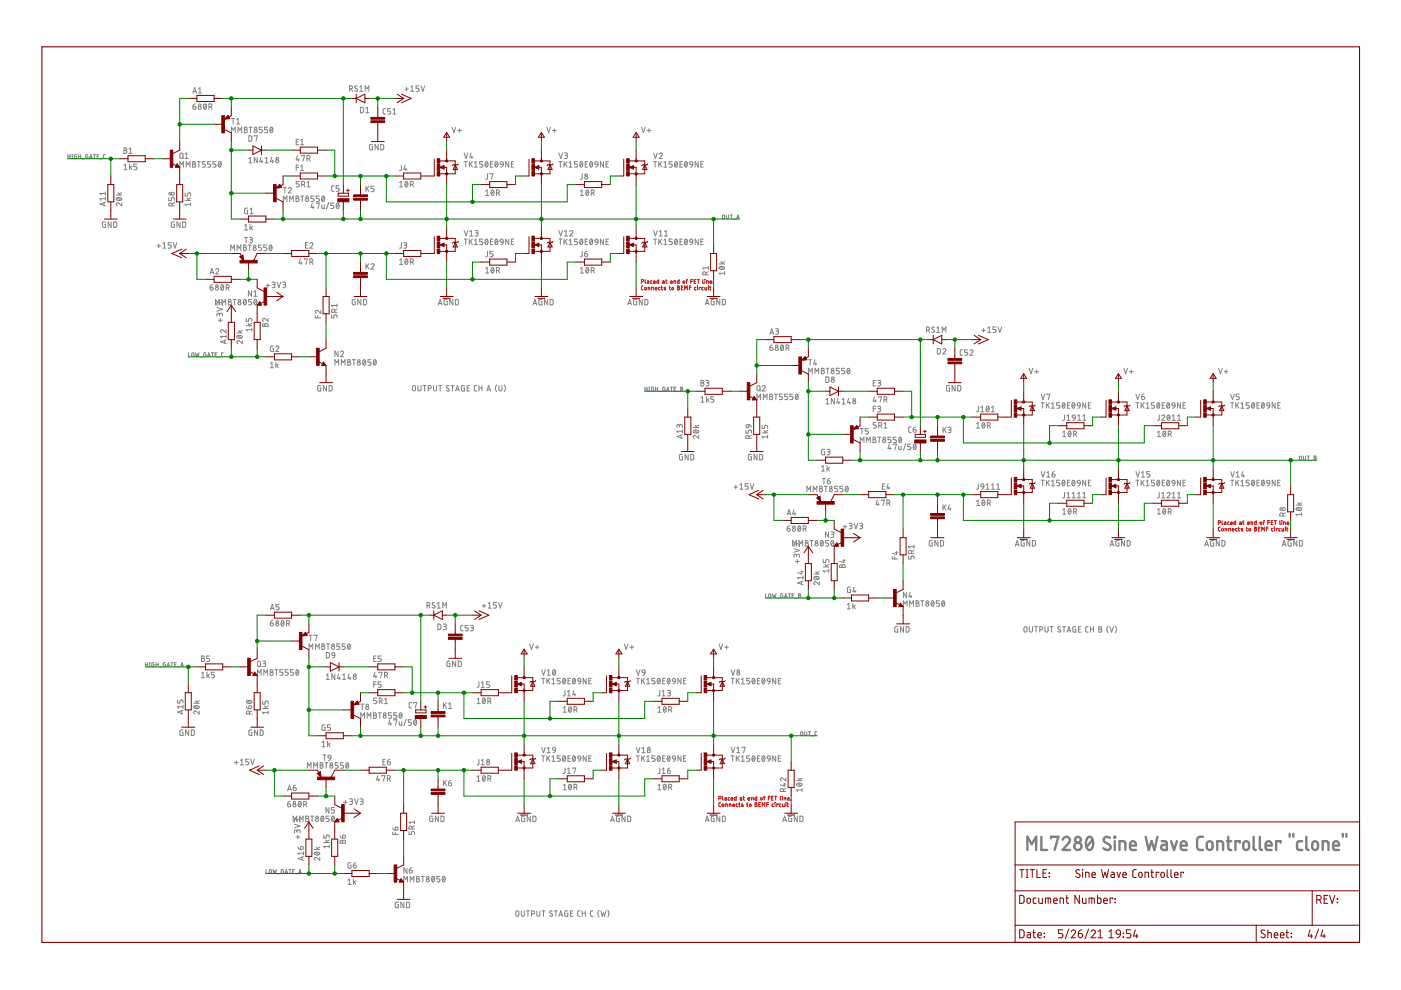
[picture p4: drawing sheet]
<svg xmlns="http://www.w3.org/2000/svg" width="297mm" height="210mm" viewBox="0 0 297 210" stroke-linecap="round" stroke-linejoin="round" font-family="sans-serif">
<g fill="none" stroke="#f00" stroke-width=".21">
<path d="M136 59.7l.4-.1-.1-.3h-.3v.8M136.8 59.3v.7l.1 .1M137.2 59.5l.4 .2v.4h-.3l-.1-.2 .4-.1M138.3 59.5l-.4 .2 .1 .3 .3 .1M138.6 59.8h.3v-.2h-.3v.4l.3 .1M139.7 59.3v.8h-.4v-.5l.4-.1M140.5 59.5l.3 .2v.4h-.3v-.2l.3-.1M141.1 59.5h.3M141.2 59.3v.7l.2 .1M142.2 59.8h.3l-.1-.2h-.2v.4l.3 .1M144 59.3v.8h-.3v-.5l.3-.1M144.8 59.6h.4l-.1 .5-.3-.1z"/>
<path d="M145.5 59.5h.3M145.8 59.3l-.2 .1v.7M146.5 59.6h.3M146.8 59.3h-.3v.8M147.2 59.6h.3M147.6 59.3h-.4v.8h.4M147.8 59.3h.5M148 59.3v.8M149 59.3v.7l.2 .1M149.4 59.3h.1M149.4 59.5v.6M150.5 59.8h.4l-.1-.2h-.2l-.1 .4 .4 .1"/>
<path d="M136.4 60.6l-.4 .2v.6l.4 .1M137.4 61.5v-.6l.4 .1v.5M138.2 61.5v-.6l.3 .1 .1 .5M138.9 61.2h.4l-.1-.3-.3 .1v.3l.4 .2M140 60.9l-.4 .1v.4l.4 .1M140.2 60.9h.3M140.3 60.6v.7l.2 .2M141.1 61l-.3-.1v.2l.3 .2v.1h-.3M141.9 60.9h.2M141.9 60.6v.7l.2 .2M142.9 60.1v-.6l.4 .1v.5M143.6 60.6l.4 .1-.1 .3 .2 .1-.1 .3-.4 .1z"/>
<path d="M143.6 61h.3M144.5 61h.2M144.8 60.6h-.3v.9h.3M145.2 61.5v-.9l.3 .5 .2-.5v.9M146.2 61h.3M146.5 60.6h-.3v.9M147.6 60.9l-.3 .1v.4l.3 .1M147.9 60.6h.1M147.9 60.9v.6M148.5 61l-.2-.1v.6M149.1 60.9l-.3 .1v.4l.3 .1M149.5 60.9v.5l.1 .1h.2v-.6"/>
<path d="M149.8 60.1v-.6l.4 .1v.5M150.2 60.6h.1M150.2 60.9v.6M150.5 60.9h.2M150.6 60.6v.8l.1 .1M151.2 60.1h.1M258.3 110.8h.4l.1-.3-.5-.1v.8M258.7 111.8l-.4 .2 .1 .5 .3 .1M259.1 110.4v.7l.1 .1M259.6 110.7l.3 .1v.4h-.3l-.1-.2 .4-.1M259.7 112.6v-.6l.4 .1v.5M260.5 112.6v-.6l.4 .1v.5"/>
<path d="M260.6 110.7l-.3 .1v.4h.3M260.9 111h.4l-.1-.3-.3 .1v.3l.4 .1M261.3 112.3h.3l-.1-.2h-.2v.4l.3 .1M262 110.4v.8h-.3l-.1-.5h.4M262.3 112l-.3 .2v.3l.3 .1M262.5 112h.3M262.6 111.8v.7l.2 .1M262.8 110.7l.4 .1v.4h-.3l-.1-.2 .4-.1M263.4 112.1h-.3l.4 .3-.1 .2-.3-.1M263.5 110.7h.3M263.6 110.4v.7l.2 .1M264.2 112h.3"/>
<path d="M264.3 111.8v.7l.2 .1M264.5 111h.4l-.1-.3-.3 .1v.3l.4 .1M265.2 111.2v-.5h.4v.5M266 111.8h.4l-.2 .3 .2 .1-.1 .4h-.3zM266 112.1h.2M266.3 110.4v.8h-.3v-.5h.3M266.8 112.1h.3M267.2 111.8h-.4v.8h.4M267.5 112.6v-.8l.3 .4 .3-.4v.8M267.8 110.7h.3M268.1 110.4l-.2 .1v.7M268.5 112.1h.4"/>
<path d="M268.8 110.8h.4M268.9 111.8h-.4v.8M269.2 110.4h-.4v.8M269.5 110.8h.3M269.9 110.4h-.4v.8h.4M269.9 112l-.3 .2v.3l.3 .1M270.2 110.4h.4M270.2 111.8h.1M270.2 112v.6M270.4 110.4v.8M270.9 112.1l-.3-.1v.6M271.4 110.4l.1 .8"/>
<path d="M271.5 112l-.4 .2 .1 .4h.3M271.8 110.4h.1M271.8 110.7v.5M271.8 112l.1 .6h.3v-.6M272.1 111.2v-.5h.4v.5M272.5 111.8h.1M272.5 112v.6M272.8 112h.3M272.9 111h.3v-.3l-.3 .1v.3l.3 .1M272.9 111.8v.7l.2 .1M273.6 111.2h.1M152.4 169.3l.4-.1 .1-.3-.5-.1v.9"/>
<path d="M152.8 170.2h-.3l-.1 .2v.5l.4 .1M153.2 168.8v.7l.2 .2M153.7 169.1l.3 .1v.5l-.3-.1v-.2l.3-.1M153.8 171v-.5h.4v.5M154.6 171v-.5h.4v.5M154.7 169.1l-.3 .1v.4l.3 .1M155 169.4h.4l-.1-.3-.3 .1v.3l.4 .2M155.3 170.8h.4l-.1-.3-.2 .1-.1 .3 .4 .1M156.1 168.8v.9l-.3-.1-.1-.4 .4-.1M156.4 170.5l-.3 .1v.4h.3M156.6 170.5h.3M156.7 170.2v.7l.2 .1"/>
<path d="M156.9 169.1l.4 .1v.5l-.3-.1-.1-.2 .4-.1M157.5 170.5l-.3 .1 .3 .2v.2h-.3M157.6 169.1h.2M157.6 168.8v.7l.2 .2M158.3 170.5h.3M158.4 170.2l.1 .8M158.5 171h.1M158.6 169.4h.4l-.1-.3-.3 .1v.3l.4 .2M159.3 169.7v-.6l.4 .1v.5M160.1 170.2h.3l.1 .2-.2 .2 .2 .2-.2 .2h-.2zM160.1 170.6h.2M160.4 168.8v.9l-.3-.1v-.4l.3-.1"/>
<path d="M160.9 170.6h.3M161.3 170.2h-.4v.8h.4M161.6 171v-.8l.3 .4 .3-.4v.8M161.9 169.1h.3M162.2 168.8l-.2 .2v.7M162.6 170.6h.4M162.9 169.2h.4M163 170.2h-.4v.8M163.3 168.8h-.4v.9M163.6 169.2h.3M164 168.8h-.4v.9h.4M164 170.5l-.3 .1v.4h.3"/>
<path d="M164.2 168.8h.5M164.3 170.2h.1M164.3 170.5v.5M164.5 168.8v.9M165 170.6l-.3-.1v.5M165.4 168.8v.7l.2 .2M165.6 170.5l-.4 .1v.4h.4M165.8 168.8h.1M165.9 169.1v.6M165.9 170.5v.5h.1h.3v-.5M166.2 169.7v-.6l.4 .1v.5M166.6 170.2h.1"/>
<path d="M166.6 170.5v.5M166.9 170.5h.3M167 169.4h.3v-.3l-.3 .1v.3l.3 .2M167 170.2v.7l.2 .1M167.7 169.7h.1"/>
<circle cx="136.8" cy="61.2" r=".26"/>
<circle cx="142.6" cy="61.2" r=".26"/>
<circle cx="259.1" cy="112.3" r=".26"/>
<circle cx="264.9" cy="112.3" r=".26"/>
<circle cx="267.3" cy="110.9" r=".27"/>
<circle cx="153.2" cy="170.8" r=".26"/>
<circle cx="159" cy="170.8" r=".26"/>
<circle cx="161.4" cy="169.4" r=".26"/>
</g>
<g fill="none" stroke="#808080" stroke-width=".21">
<path d="M40.9 19.7l.4-1.1 .4 1.1M41 19.5h.6M42.1 18.8l.3-.2v1.1M42.1 19.7h.6M74.1 18.8h.5l.1-.2v-.3l-.6-.1v1.2M74.5 18.8l.2 .6M75.8 18.3l-.4-.1-.2 .3 .5 .4a.29 .29 0 0 1 0 .4 .29 .29 0 0 1-.4 0l-.1-.1M76.3 18.5l.3-.3v1.2M76.3 19.4h.6M77.4 19.4v-1.2l.4 .6 .4-.6v1.2M85.8 18.9h.8M86.2 18.5v.8"/>
<path d="M87.1 19.4h.6M87.1 18.5l.3-.3v1.2M88.8 18.2h-.6v.5h.4a.34 .34 0 0 1 .2 .3 .34 .34 0 0 1-.2 .4h-.4M89.3 18.2l.3 1.2 .4-1.2M14.4 32.8v.8M14.4 33.1h.5M14.9 32.8v.8M15.2 33.6h.2M15.2 32.8h.2M15.3 32.8v.8M16.2 32.8h-.3l-.1 .2v.5l.4 .1v-.5h-.1M16.6 33.1h.5"/>
<path d="M16.6 32.8v.8M17.1 32.8v.8M17.5 33.7h.3M18.6 32.8h-.3l-.1 .2v.5l.4 .1v-.5h-.1M19 33.6l.3-.8 .2 .8M19 33.4h.5M19.8 32.8h.5M20 32.8v.8M20.6 33.1h.3M21 32.8h-.4v.8h.4M21.2 33.7h.4M22.3 32.8h-.3l-.1 .2v.5l.4 .1"/>
<path d="M26.3 31.4l.5 .1v.3l-.2 .1 .3 .2-.1 .4h-.5zM26.3 35.1l.3-.3v1.2M26.3 36h.6M26.3 31.9h.3M27.3 32.5h.7M27.3 31.6l.4-.2v1.1M27.5 34.8v1.2M27.7 35.4l.3 .6M28 35.2l-.5 .4M29 34.8h-.6v.5h.4a.34 .34 0 0 1 .2 .4 .34 .34 0 0 1-.2 .3h-.4M38.1 35.4v-1.1l.4 .6 .4-.6v1.1M38.3 32.5l.2-.1 .3 .2v.8l-.3 .2-.2-.1-.2-.2z"/>
<path d="M38.7 33.3l.2 .3M39.2 32.7l.4-.3v1.2M39.2 33.6h.7M39.5 35.4v-1.1l.4 .6 .4-.6v1.1M40.9 34.3l.5 .1v.3l-.2 .1 .3 .2-.2 .4h-.4zM40.9 34.8h.3M40.9 22.5h.4a.32 .32 0 0 1 .2 .4 .32 .32 0 0 1-.3 .3 .32 .32 0 0 1-.3-.3zM41.4 22l-.4 .2-.1 .3M41.8 34.3h.7M42.2 34.3v1.1M43.3 22.1h.1a.58 .58 0 0 1 .4 .5 .58 .58 0 0 1-.4 .6l-.3-.6zM43.5 34.3h-.6v.5h.4a.34 .34 0 0 1 .2 .3 .34 .34 0 0 1-.2 .3h-.4"/>
<path d="M43.7 22.3l-.5 .6M44.3 22.7l.6-.1v-.5l-.6-.1v1.2M44.7 34.3h-.7v.5h.4a.34 .34 0 0 1 .3 .3 .34 .34 0 0 1-.3 .3h-.4M44.7 22.7l.3 .5M45.8 34.3h-.7v.5h.4a.33 .33 0 0 1 .3 .3 .33 .33 0 0 1-.3 .3h-.4M46.4 34.3h.1a.58 .58 0 0 1 .4 .6 .58 .58 0 0 1-.4 .5l-.2-.6zM46.9 34.5l-.6 .7M49.1 28.1v-1.1l.4 .6 .4-.6v1.1M49.1 25.1h.7M49.4 25.1v1.2M50.2 25.4l.3-.3v1.2M50.2 26.3h.6"/>
<path d="M50.5 28.1v-1.1l.3 .6 .4-.6v1.1M51.8 27l.5 .1v.3l-.2 .1 .4 .2-.2 .4h-.5zM51.8 27.5h.3M52.8 28.8h.4l.2 .2v.8l-.2 .1-.4 .1zM52.8 33.6l.3-.2v1.1M52.8 34.5h.6M52.8 27h.6M53.1 27v1.1M53.9 28.9v-.1h.7l-.3 1.2M54.6 33.4v1.1l-.7-1.1v1.1M55.4 33.4l-.3 .9h.6M55.5 34v.5"/>
<path d="M55.6 27h-.6v.5h.4a.34 .34 0 0 1 .2 .3 .34 .34 0 0 1-.2 .3h-.4M56.2 33.6l.3-.2v1.1M56.2 34.5h.7M56.7 27h-.6v.5h.4a.34 .34 0 0 1 .3 .3 .34 .34 0 0 1-.3 .3h-.4M57.4 27h.2a.63 .63 0 0 1 .3 .6 .63 .63 0 0 1-.5 .5l-.2-.6zM57.6 33.4l-.3 .9h.7M57.8 34v.5M57.8 27.2l-.5 .7M60.1 39.7h.6M60.4 39.7v1.2M62.8 35.5h.5M62.8 30.1h.4"/>
<path d="M63.1 33l-.3 .9h.7M63.2 33.6v.6M63.3 29.5h-.5v1.2h.5M63.3 35h-.5v1.2M63.5 38.5h-.7v.5h.4a.32 .32 0 0 1 .3 .3 .32 .32 0 0 1-.3 .3h-.4M63.7 35.3l.4-.3v1.2M63.7 29.8l.4-.3v1.2M63.7 36.2h.7M63.7 30.7h.7M63.9 33.1v-.1h.7l-.4 1.2M64 39.1l.6-.1v-.4l-.6-.1v1.1M64.4 39.1l.2 .5"/>
<path d="M65.1 33.6l.6-.1v-.4l-.6-.1v1.2M65.1 39.6h.6M65.1 38.7l.3-.2v1.1M65.5 33.6l.2 .6M70.8 39.4h-.3l-.2 .2v.8l.5 .2M71.9 39.4h-.6v.5h.3a.32 .32 0 0 1 .3 .3 .32 .32 0 0 1-.3 .4h-.3M76.4 22.8h.5l.1 .2v.7l-.1 .2h-.5zM77.6 23.9h.6M77.6 23l.3-.2v1.1M77.6 39.5v1.1M77.9 39.9l.3 .7M78.2 39.5l-.6 .7"/>
<path d="M79 30.6l-.6 .1v1l.6 .1v-.7h-.2M79.3 39.5h-.6v.5h.4a.34 .34 0 0 1 .2 .3 .34 .34 0 0 1-.2 .3h-.4M80.2 30.6v1.2l-.7-1.2v1.2M80.7 30.6h.5l.1 .2v.8l-.1 .1-.5 .1zM81.8 23l-.4 .1-.2 .2 .1 .7 .5 .2M82.8 23h-.6v.6h.4a.32 .32 0 0 1 .2 .3 .32 .32 0 0 1-.2 .3h-.4M83.3 24.2h.6M83.3 23.3l.3-.3v1.2M84.7 39.6h.7M84.7 38.7l.3-.2v1.1M85.1 35v1l-.4 .2M85.9 35l-.3 .9h.7"/>
<path d="M86 38.5h.1a.58 .58 0 0 1 .4 .5 .58 .58 0 0 1-.4 .6l-.3-.5zM86.1 35.7v.5M86.4 38.7l-.5 .7M87 39.1l.6-.1v-.4l-.6-.1v1.1M87.4 39.1l.3 .5M95.8 27l.4 1.1 .4-1.1M97 27.7h.8M97.4 27.3v.8M98.4 34.3h.7M98.4 32.4l.4 1.2 .4-1.2M98.7 34.3v1.1M99.5 34.3v1.1"/>
<path d="M99.8 34.7l.4 .7M99.9 32.4l-.3 .9h.6M100.1 33.1v.5M100.2 34.3l-.7 .7M100.6 35.4h.6M100.6 34.5l.3-.2v1.1M102.4 34.3h-.7v.5h.4a.33 .33 0 0 1 .3 .3 .33 .33 0 0 1-.3 .3h-.4M103 34.3h.1a.58 .58 0 0 1 .4 .6 .58 .58 0 0 1-.4 .5l-.3-.6zM103.4 36.8l-.1 1-.3 .2M103.4 34.5l-.5 .7M103.9 37v-.2h.6l-.3 1.2M104 34.8h.4"/>
<path d="M104.5 34.3h-.5v1.1h.5M105.1 34.3h.1a.58 .58 0 0 1 .4 .6 .58 .58 0 0 1-.4 .5l-.3-.6zM105.5 34.5l-.5 .7M106.2 34.3h.4l.1 .6-.6-.1zM106.7 34.9l-.1 .3-.4 .2M107.9 34.3v1.1l-.7-1.1v1.1M108.4 34.8h.4M108.9 34.3h-.5v1.1h.5M115.9 27l.4 1.1 .4-1.1M117.1 27.7h.8M117.5 27.3v.8M118.5 34.3h.6"/>
<path d="M118.5 32.4l.4 1.2 .4-1.2M118.8 34.3v1.1M119.6 34.3v1.1M119.7 32.4h.4l.2 .2-.1 .3-.4 .1M119.8 34.7l.4 .7M120 33l.3 .2v.3l-.6 .1M120.2 34.3l-.6 .7M120.7 35.4h.6M120.7 34.5l.3-.2v1.1M122.4 34.3h-.6v.5h.4a.33 .33 0 0 1 .3 .3 .33 .33 0 0 1-.3 .3h-.4M123.1 34.3a.58 .58 0 0 1 .5 .6 .58 .58 0 0 1-.5 .5l-.2-.6zM123.4 36.8v1l-.3 .2"/>
<path d="M123.5 34.5l-.5 .7M124.1 34.8h.4M124.6 34.3h-.5v1.1h.5M125.2 34.3a.58 .58 0 0 1 .5 .6 .58 .58 0 0 1-.5 .5l-.2-.6zM125.6 34.5l-.5 .7M126.3 34.3h.4l.1 .6-.6-.1zM126.8 34.9l-.1 .3-.4 .2M128 34.3v1.1l-.7-1.1v1.1M128.5 34.8h.4M129 34.3h-.5v1.1h.5M136 27l.4 1.1 .4-1.1M137.2 27.7h.8"/>
<path d="M137.6 27.3v.8M138.6 34.3h.6M138.6 32.4l.4 1.2 .4-1.2M138.9 34.3v1.1M139.7 34.3v1.1M139.8 32.7a.32 .32 0 0 1 .4-.3 .32 .32 0 0 1 .1 .6l-.5 .6h.6M139.9 34.7l.4 .7M140.3 34.3l-.6 .7M140.8 35.4h.6M140.8 34.5l.3-.2v1.1M142.5 34.3h-.6v.5h.4a.34 .34 0 0 1 .2 .3 .34 .34 0 0 1-.2 .3h-.4M143.2 34.3a.58 .58 0 0 1 .5 .6 .58 .58 0 0 1-.5 .5l-.2-.6z"/>
<path d="M143.6 34.5l-.5 .7M144.2 34.8h.3M144.7 34.3h-.5v1.1h.5M145.2 34.3h.1a.58 .58 0 0 1 .5 .6 .58 .58 0 0 1-.5 .5l-.2-.6zM145.7 34.5l-.5 .7M146.3 34.3h.4l.2 .6-.6-.1zM146.9 34.9l-.2 .4-.4 .1M148 34.3v1.1l-.6-1.1v1.1M148.6 34.8h.4M149.1 34.3h-.5v1.1h.5M22.1 43v.5M22.4 40.7v.6"/>
<path d="M22.4 41.8v.7M22.4 42.9l-1.2 .4 1.2 .3M22.4 42.1h-1.2l.2 .4M22.4 41h-1.2l.2 .3M22.4 47.1h-.5l-.2 .1v.7l.2 .3h.5v-.6h-.2M23.6 47.1v1.1l-.7-1.1v1.1M24.1 47.1h.5l.1 .1v.8l-.1 .2h-.5zM24.6 41.4h1.2M24.7 42a.65 .65 0 0 1 1.1 .3 .63 .63 0 0 1-.6 .3 .63 .63 0 0 1-.5-.5zM24.9 41.9l.6 .6M25 40.9l.4 .5M25.8 43v.6l-.6-.5a.33 .33 0 0 0-.6 .1 .33 .33 0 0 0 .3 .4"/>
<path d="M25.8 40.9l-.5 .2M33.3 52.1h.8M33.7 51.8v.7M34.5 51.7l.4-.3v1.2M34.5 52.6h.7M35.8 41.9v.6h.5v-.4a.32 .32 0 0 1 .3-.2 .32 .32 0 0 1 .4 .2v.4M36.3 51.4h-.6v.5h.3a.34 .34 0 0 1 .3 .4 .34 .34 0 0 1-.3 .3h-.3M36.4 43.6l-.1-.5h-.4l-.1 .5h1.2M36.7 51.4l.4 1.2 .4-1.2M37 43l-.6 .3M37 47.1l-.6 .1-.1 .7 .2 .3h.5v-.6h-.2M38.2 47.1v1.1l-.7-1.1v1.1"/>
<path d="M38.7 47.1h.5l.1 .1v.8l-.1 .2h-.5zM39.2 40.9v.7h.6v-.4a.32 .32 0 0 1 .3-.3 .32 .32 0 0 1 .3 .3v.4M39.2 42.5h1.2M39.6 42l.4 .5M40.4 43.3h-1.2l.3 .3M40.4 43v.6M40.4 42l-.5 .2M44.5 58.1l.4-1.2 .4 1.2M44.6 57.8h.6M45.7 57.2a.32 .32 0 0 1 .5-.3 .32 .32 0 0 1 .1 .5l-.6 .7h.7M48.9 53.1v-1.1l.4 .6 .4-.6v1.1M50.3 53.1v-1.1l.4 .6 .4-.6v1.1"/>
<path d="M51.6 52l.6 .1v.3l-.3 .1 .4 .2-.2 .4h-.5zM51.6 52.5h.3M51.8 47.9l.4-.3v1.2M51.8 48.8h.7M51.8 50.3h.7M52.2 50.3v1.2M52.5 44.1l-.6 .2-.1 .7 .2 .3h.5v-.6h-.2M52.6 52h.7M52.9 50.3l.5 .1 .1 .1-.1 .3h-.4M52.9 52v1.1M53 47.6v1.2M53 44.4l.3-.3v1.2"/>
<path d="M53 45.3h.7M53.2 50.8l.3 .2v.2l-.1 .3h-.5M53.2 48.2l.3 .6M53.5 48l-.5 .4M55.4 52h-.6v.5h.4a.34 .34 0 0 1 .2 .3 .34 .34 0 0 1-.2 .3h-.4M56.6 52h-.7v.5h.4a.33 .33 0 0 1 .3 .3 .33 .33 0 0 1-.3 .3h-.4M57.2 52h.1a.6 .6 0 0 1 .4 .6 .6 .6 0 0 1-.4 .5l-.3-.5zM57.6 52.2l-.5 .7M57.7 59.8h.4l.2 .2-.1 .3h-.4M58.7 59.8l.4 1.2 .4-1.2M59.9 59.8h.4l.3 .2-.2 .3h-.4M60.1 42.7v-1.1l.4 .6 .3-.6v1.1"/>
<path d="M61.1 40a.32 .32 0 0 1 .5-.2 .32 .32 0 0 1 .1 .5l-.6 .6h.7M61.4 42.7v-1.1l.4 .6 .4-.6v1.1M62.8 41.6h.4l.2 .2-.3 .3 .3 .2-.2 .4h-.4zM62.8 42.1h.3M63.7 54.9l-.3 .9h.7M63.8 41.6h.6M63.9 55.5v.6M64.1 41.6v1.1M64.5 55v-.1h.7l-.3 1.2M64.8 52h.4M65.3 51.4h-.5v1.2h.5M65.7 55.5h.5l.1-.2v-.3l-.6-.1v1.2"/>
<path d="M65.7 51.7a.32 .32 0 0 1 .5-.2 .32 .32 0 0 1 .1 .5l-.6 .6h.6M66.1 55.5l.2 .6M66.2 43.1l-.2 .9h.6M66.4 43.7v.5M66.6 41.6h-.7v.5h.4a.33 .33 0 0 1 .3 .3 .33 .33 0 0 1-.3 .3h-.4M67.1 43.2v-.1h.6l-.3 1.1M67.7 41.6h-.6v.5h.3a.33 .33 0 0 1 .3 .3 .33 .33 0 0 1-.3 .3h-.3M68.2 43.4v.6l.2 .2h.3v-.8M68.3 41.6h.1a.58 .58 0 0 1 .4 .6 .58 .58 0 0 1-.4 .5l-.2-.6zM68.8 41.8l-.6 .7M69.7 42.9l-.5 1.4M70.8 43.1h-.7v.5h.4a.34 .34 0 0 1 .3 .3 .34 .34 0 0 1-.3 .3h-.4"/>
<path d="M71.4 43.1h.2a.64 .64 0 0 1 .3 .6 .64 .64 0 0 1-.4 .5l-.2-.6zM71.8 43.3l-.5 .7M77.6 55.9v1.2M77.9 56.3l.3 .8M78.2 55.9l-.6 .7M78.7 56.2a.32 .32 0 0 1 .4-.3 .32 .32 0 0 1 .1 .5l-.5 .7h.6M84.7 55.2l.3-.3v1.2M84.7 56.1h.7M85.1 51.4v1.1l-.4 .1M85.6 51.4h.4l.3 .2-.2 .3-.4 .1M85.9 52l.3 .1 .1 .3-.2 .2h-.5M86 55l.1-.1a.6 .6 0 0 1 .4 .6 .6 .6 0 0 1-.4 .5l-.3-.5z"/>
<path d="M86.4 55.2l-.5 .6M87 55.5l.6-.1v-.4l-.6-.1v1.2M87.4 55.5l.3 .6M98.4 50.7h.7M98.4 48.9l.4 1.1 .4-1.1M98.7 50.7v1.2M99.5 50.7v1.2M99.6 49.1l.3-.2v1.1M99.6 50h.6M99.8 51.2l.4 .7M100.2 50.7l-.7 .7M100.6 50.9l.3-.2v1.2"/>
<path d="M100.6 51.9h.6M100.7 48.9h.5l.2 .2-.2 .3h-.3M101 49.4l.4 .2-.1 .3-.6 .1M102.4 50.7h-.7v.5h.4a.32 .32 0 0 1 .3 .3 .32 .32 0 0 1-.3 .4h-.4M103 50.8l.1-.1a.58 .58 0 0 1 .4 .6 .58 .58 0 0 1-.4 .5l-.3-.5zM103 57l.3-.3v1.2M103 40.6l.3-.3v1.2M103 57.9h.6M103 41.5h.6M103.4 53.3l-.1 1-.3 .1M103.4 50.9l-.5 .7M104 51.2h.4"/>
<path d="M104.2 56.8l.1-.1a.58 .58 0 0 1 .5 .6 .58 .58 0 0 1-.5 .6l-.2-.6zM104.2 40.4l.1-.1a.6 .6 0 0 1 .5 .6 .6 .6 0 0 1-.5 .5l-.2-.5zM104.5 50.7h-.5v1.2h.5M104.5 53.3h-.6v.5h.4a.34 .34 0 0 1 .2 .3 .34 .34 0 0 1-.2 .3h-.4M104.7 57l-.5 .6M104.7 40.6l-.5 .6M105.1 50.8l.1-.1a.58 .58 0 0 1 .4 .6 .58 .58 0 0 1-.4 .5l-.3-.5zM105.3 57.4l.5-.1 .1-.3-.2-.3h-.4v1.2M105.3 40.9h.4l.2-.2-.1-.3-.5-.1v1.2M105.5 50.9l-.5 .7M105.7 57.4l.2 .5M105.7 40.9l.2 .6"/>
<path d="M106.2 50.8h.4l.1 .6-.6-.1zM106.7 51.4l-.2 .4-.3 .1M107.9 50.7v1.2l-.7-1.2v1.2M108.4 51.2h.4M108.9 50.7h-.5v1.2h.5M118.5 50.7h.6M118.5 48.9l.4 1.1 .4-1.1M118.8 50.7v1.2M119.6 50.7v1.2M119.7 50h.6M119.7 49.1l.3-.2v1.1M119.8 51.2l.4 .7"/>
<path d="M120.2 50.7l-.6 .7M120.7 51.9h.6M120.7 50.9l.3-.2v1.2M120.8 49.1a.32 .32 0 0 1 .4-.2 .32 .32 0 0 1 .1 .5l-.5 .6h.7M122.4 50.7h-.6v.5h.4a.32 .32 0 0 1 .3 .3 .32 .32 0 0 1-.3 .4h-.4M123.1 50.8v-.1a.58 .58 0 0 1 .5 .6 .58 .58 0 0 1-.5 .5l-.2-.5zM123.1 57.9h.6M123.1 57l.3-.3v1.2M123.1 40.6l.3-.3v1.2M123.1 41.5h.6M123.4 53.3v1l-.3 .1M123.5 50.9l-.5 .7"/>
<path d="M124 53.8h.4a.33 .33 0 0 1 .2 .3 .33 .33 0 0 1-.3 .3 .33 .33 0 0 1-.3-.3zM124.1 51.2h.4M124.3 56.8l.1-.1a.58 .58 0 0 1 .4 .6 .58 .58 0 0 1-.4 .6l-.2-.6zM124.3 40.4l.1-.1a.6 .6 0 0 1 .4 .6 .6 .6 0 0 1-.4 .5l-.2-.5zM124.5 53.3l-.4 .1-.1 .4M124.6 50.7h-.5v1.2h.5M124.8 57l-.6 .6M124.8 40.6l-.6 .6M125.2 50.8v-.1a.58 .58 0 0 1 .5 .6 .58 .58 0 0 1-.5 .5l-.2-.5zM125.3 57.4l.6-.1 .1-.3-.2-.3h-.5v1.2M125.3 40.9h.5l.2-.2-.1-.3-.6-.1v1.2M125.6 50.9l-.5 .7"/>
<path d="M125.7 57.4l.3 .5M125.7 40.9l.3 .6M126.3 50.8h.4l.1 .6-.6-.1zM126.8 51.4l-.2 .4-.3 .1M128 50.7v1.2l-.7-1.2v1.2M128.5 51.2h.4M129 50.7h-.5v1.2h.5M138.6 50.7h.6M138.6 48.9l.4 1.1 .4-1.1M138.9 50.7v1.2M139.7 50.7v1.2M139.8 50h.6"/>
<path d="M139.8 49.1l.3-.2v1.1M139.9 51.2l.4 .7M140.3 50.7l-.6 .7M140.8 51.9h.6M140.8 50.9l.3-.2v1.2M140.9 50h.6M140.9 49.1l.3-.2v1.1M142.5 50.7h-.6v.5h.4a.32 .32 0 0 1 .2 .3 .32 .32 0 0 1-.2 .4h-.4M143.2 50.8v-.1a.58 .58 0 0 1 .5 .6 .58 .58 0 0 1-.5 .5l-.2-.5zM143.6 50.9l-.5 .7M144.2 51.2h.3M144.7 50.7h-.5v1.2h.5"/>
<path d="M145.2 50.8l.1-.1a.58 .58 0 0 1 .5 .6 .58 .58 0 0 1-.5 .5l-.2-.5zM145.7 50.9l-.5 .7M146.3 50.8h.4l.2 .6-.6-.1zM146.9 51.4l-.2 .4-.4 .1M148 50.7v1.2l-.6-1.2v1.2M148.6 51.2h.4M149.1 50.7h-.5v1.2h.5M149.6 58.3v-.5l-.2-.2-.3 .1-.1 .6h1.2M150.2 57.6l-.6 .3M150.2 56.8h-1.2l.3 .3M150.2 56.5v.6M152.5 56h1.1"/>
<path d="M152.5 56.6a.68 .68 0 0 1 1.1 .3 .63 .63 0 0 1-.6 .3 .63 .63 0 0 1-.5-.5zM152.7 56.6l.7 .5M152.8 55.5l.4 .5M153.3 45.6l.3 .1-.1 .7h-.2l-.1-.2zM153.6 57.9h-1.1l.2 .4M153.6 57.6v.7M153.6 55.5l-.5 .2M154 45.6v.6l.2 .2 .3-.1v-.7M154.8 45.6h.5M155 45.6v.8M155.5 46.5h.4M156.2 46.4l.3-.8 .2 .8"/>
<path d="M156.3 46.2h.4M40 74.8v.8h.3M40.7 74.9h.4l-.1 .7-.3-.1zM41.4 74.8l.2 .8 .2-.5 .2 .5 .2-.8M42.5 75.7h.3M43.7 74.8h-.4l-.1 .2v.5l.5 .1v-.4h-.2M44 75.6l.3-.8 .3 .8M44.1 75.4h.4M44.5 60.9h.4a.33 .33 0 0 1 .3 .4 .33 .33 0 0 1-.4 .3 .33 .33 0 0 1-.3-.4zM44.8 74.8h.5M45 74.8v.8M45.1 60.4l-.4 .1-.2 .4"/>
<path d="M45.6 75.2h.3M45.7 64.6v-1.1l.4 .6 .4-.6v1.1M46 74.8h-.4v.8h.4M46 65.2l1.2 .4-1.2 .4M46.2 75.7h.4M46.3 67.9h.8M46.5 66.7l.2-.2 .2-.1 .2 .2 .1 .4M46.5 66.9v-.4l-.3-.1-.2 .1v.5M46.5 64.5l.2-.3h.4l.1 .6M46.5 64.7v-.4l-.3-.2-.2 .3v.4M46.7 67.5v.8M47 60.4a.6 .6 0 0 1 .4 .6 .6 .6 0 0 1-.4 .5 .88 .88 0 0 1 0-1.1z"/>
<path d="M47.1 64.6v-1.1l.4 .6 .3-.6v1.1M47.3 74.8h-.3l-.1 .2 .1 .5 .3 .1M47.4 60.6l-.5 .7M47.6 72.2v.6M47.9 69.9v.6l-.6-.5a.32 .32 0 0 0-.6 .1 .32 .32 0 0 0 .3 .4M47.9 72.1l-1.1 .4 1.1 .4M47.9 71.4h-1.1l.2 .3M47.9 71v.7M48 61l.5-.1v-.4l-.5-.1v1.1M48.3 61l.3 .5M48.4 63.5h.5l.1 .2-.1 .2-.2 .1 .3 .2-.1 .4h-.5zM48.4 64h.3"/>
<path d="M49.4 63.5h.7M49.7 63.5v1.1M50.2 70.6h1.2M50.3 71.2a.65 .65 0 0 1 1.1 .3 .63 .63 0 0 1-.7 .3 .63 .63 0 0 1-.5-.5zM50.5 71.2l.6 .5M50.6 70.1l.4 .5M51.4 72.2v.7l-.7-.6a.32 .32 0 0 0-.5 .1 .32 .32 0 0 0 .3 .5M51.4 70.1l-.6 .3M51.7 63.6l.1-.1a.59 .59 0 0 1 .4 .6 .59 .59 0 0 1-.4 .5l-.2-.5zM52.2 63.7l-.6 .7M52.2 67.5v.6h.5v-.3a.34 .34 0 0 1 .4-.3 .34 .34 0 0 1 .3 .3v.3M52.2 69.1h1.2"/>
<path d="M52.6 68.6l.4 .5M53.3 61.7v1.1l-.6-1.1v1.1M53.4 63.5h-.7v.5h.4a.33 .33 0 0 1 .3 .3 .33 .33 0 0 1-.3 .3h-.4M53.4 69.6v.6M53.4 69.9h-1.2l.3 .3M53.4 68.6l-.6 .3M53.8 61.9l.3-.2v1.1M53.8 62.8h.7M54 63.6l.1-.1a.58 .58 0 0 1 .4 .6 .58 .58 0 0 1-.4 .5l-.3-.5zM54.4 63.7l-.5 .7M55.8 68.7h.3l.1 .2 .1-.3h.3l.2 .1v.5h-1.1zM56.2 68.9v.3"/>
<path d="M56.4 60.5h.8M56.8 60.2v.7M56.8 67.5v.6l-.6-.5a.32 .32 0 0 0-.5 .1 .32 .32 0 0 0 .2 .4M57.3 77.1l.4-.3v1.2M57.3 78h.7M58 73.4l-.6 .1-.1 .8 .2 .2h.5v-.6h-.2M58 60.3l.3 .2v.2l-.2 .3h-.4M58.5 73.6a.32 .32 0 0 1 .4-.2 .32 .32 0 0 1 .1 .5l-.5 .6h.6M58.5 76.8v1.2M58.7 77.4l.3 .6M59 77.2l-.5 .4M60.2 60.3l.3 .2 .1 .2-.2 .3h-.5"/>
<path d="M66.8 66.9v.5h1.2M67.4 66.9v.5M68 65.8v.6l-.6-.5a.32 .32 0 0 0-.5 .1 .32 .32 0 0 0 .2 .4M70.3 66.7v.7h.5v-.4a.34 .34 0 0 1 .3-.3 .34 .34 0 0 1 .4 .3v.4M70.9 66.2l-.1-.6h-.4l-.1 .6h1.2M71 77.4v-1.1l.4 .6 .4-.6v1.1M71.5 64.5v.6M71.5 65.6l-.6 .2M71.5 64.8h-1.2l.2 .3M71.7 74.4v1.2l-.7-1.2v1.2M72.2 74.7a.32 .32 0 0 1 .4-.2 .32 .32 0 0 1 .1 .5l-.5 .6h.6M72.4 77.4v-1.1l.3 .6 .5-.6v1.1"/>
<path d="M73.7 76.3h.6v.4l-.3 .1 .4 .2-.2 .4h-.5zM73.7 76.8h.3M74.7 76.3h.7M75 76.3v1.1M75.3 63.5l-.6 .1v1h.6v-.6h-.2M76.5 63.5v1.1l-.6-1.1v1.1M77 76.3h.2a.63 .63 0 0 1 .3 .6 .63 .63 0 0 1-.4 .5l-.2-.6zM77.1 63.5h.4l.2 .2v.8l-.2 .1h-.4zM77.5 76.5l-.5 .7M78.7 76.3h-.7v.5h.4a.34 .34 0 0 1 .3 .3 .34 .34 0 0 1-.3 .3h-.4M79.3 76.3h.2a.64 .64 0 0 1 .3 .6 .64 .64 0 0 1-.4 .5l-.3-.6zM79.7 76.5l-.5 .7"/>
<path d="M92.9 64.6l.4-1.1 .4 1.1M93 64.3h.6M94.8 63.5l-.6 .1v1h.6v-.6h-.2M96 63.5v1.1l-.6-1.1v1.1M96.6 63.5h.4l.2 .2v.8l-.2 .1h-.4zM113 64.6l.4-1.1 .4 1.1M113.1 64.3h.6M114.9 63.5l-.6 .1v1h.6v-.6h-.2M116.1 63.5v1.1l-.7-1.1v1.1M116.6 63.5h.5l.2 .2v.8l-.2 .1h-.5zM133.1 64.6l.4-1.1 .4 1.1M133.2 64.3h.6"/>
<path d="M135 63.5l-.6 .1v1h.6v-.6h-.2M136.2 63.5v1.1l-.7-1.1v1.1M136.7 63.5h.5l.2 .2v.8l-.2 .1h-.5zM149.5 64.6l.4-1.1 .4 1.1M149.6 64.3h.6M151.4 63.5l-.6 .1v1h.6v-.6h-.2M152.6 63.5v1.1l-.6-1.1v1.1M153.2 63.5h.4l.2 .2v.8l-.2 .1h-.4zM163.2 73.7h.4a.32 .32 0 0 1 .3 .3 .32 .32 0 0 1-.4 .3 .32 .32 0 0 1-.3-.3zM163.2 70.9l.4-1.2 .4 1.2M163.3 70.6h.6M163.7 73.2l-.3 .1-.2 .4"/>
<path d="M164.4 69.7h.5l.2 .2-.1 .2-.5 .1M164.7 70.2l.3 .1v.5l-.6 .1M165.6 73.2h.1a.59 .59 0 0 1 .4 .5 .59 .59 0 0 1-.4 .6l-.2-.6zM166.1 73.4l-.6 .7M166.6 73.8l.6-.1v-.4l-.6-.1v1.1M167 73.8l.3 .5M171.4 76.3h.7M171.4 79.2v-1.1l.4 .6 .4-.6v1.1M171.8 76.3v1.1M172.8 76.3l-.3 .9h.6M172.8 79.2v-1.1l.4 .6 .4-.6v1.1M173 76.9v.5"/>
<path d="M174.1 78.1h.5l.1 .2-.2 .3 .3 .3-.2 .3h-.5zM174.1 78.6h.4M175.1 79.9h.5l.1 .2v.8l-.1 .1-.5 .1zM175.2 78.1h.6M175.5 78.1v1.1M178 78.1h-.7v.5h.4a.32 .32 0 0 1 .3 .3 .32 .32 0 0 1-.3 .3h-.4M179.1 78.1h-.7v.5h.4a.32 .32 0 0 1 .3 .3 .32 .32 0 0 1-.3 .3h-.4M179.7 78.2l.1-.1a.58 .58 0 0 1 .4 .6 .58 .58 0 0 1-.4 .5l-.2-.5zM180.1 78.3l-.5 .7M196.4 70l.6-.2v-.4l-.6-.1v1.2M196.8 70l.3 .5M198.1 69.4l-.4-.1-.2 .3 .5 .4a.32 .32 0 0 1 0 .5 .32 .32 0 0 1-.5-.2"/>
<path d="M198.6 69.6l.3-.3v1.2M198.6 70.5h.6M198.7 73.9h.5l.2 .2v.6l-.2 .3-.5 .1zM199.8 70.5v-1.2l.4 .7 .4-.7v1.2M199.9 74.1a.32 .32 0 0 1 .4-.2 .32 .32 0 0 1 .1 .5l-.5 .7h.7M204.1 74.2h-.4l-.1 .2v.8l.5 .1M205.2 74.2h-.7v.5h.4a.34 .34 0 0 1 .3 .3 .34 .34 0 0 1-.3 .3h-.4M205.7 74.4a.32 .32 0 0 1 .4-.2 .32 .32 0 0 1 .1 .5l-.5 .6h.6M208.2 70h.7M208.5 69.6v.8M209.4 70.5h.7M209.4 69.6l.3-.3v1.2"/>
<path d="M211.2 69.3h-.7v.5h.4a.32 .32 0 0 1 .3 .4 .32 .32 0 0 1-.3 .3h-.4M211.6 69.3l.4 1.2 .4-1.2M218.2 78.1l.4 1.1 .4-1.1M219.4 78.8h.8M219.8 78.4v.8M238.3 78.1l.4 1.1 .4-1.1M239.5 78.8h.8M239.9 78.4v.8M258.4 78.1l.3 1.1 .4-1.1M259.6 78.8h.7M259.9 78.4v.8M68 81.7l-.6 .2v.8l.1 .2h.5v-.6h-.2"/>
<path d="M69.2 81.7v1.2l-.6-1.2v1.2M69.8 81.7l.4 .1 .2 .1v.7l-.2 .3h-.4zM87.6 81.8l.2-.1 .3 .2v.8l-.3 .2-.3-.2zM88.6 81.7v.9l.3 .3 .3-.2 .1-1M89.7 81.7h.6M90 81.7v1.2M90.8 82.4h.5l.1-.3v-.2l-.6-.2v1.2M91.9 81.7v.9l.3 .3 .3-.2 .1-1M93 81.7h.6M93.3 81.7v1.2M95.2 81.8h-.4l-.2 .2 .5 .4a.29 .29 0 0 1 .1 .5 .29 .29 0 0 1-.5-.1l-.1-.1M95.6 81.7h.7"/>
<path d="M95.9 81.7v1.2M96.6 82.9l.4-1.2 .4 1.2M96.7 82.6h.6M98.5 81.7l-.6 .2-.1 .8 .2 .2h.5v-.6h-.2M99 82.3h.4M99.5 81.7h-.5v1.2h.5M101.1 81.7l-.4 .1-.1 .2v.8l.5 .1M101.5 82.3h.7M101.5 81.7v1.2M102.2 81.7v1.2M103.2 82.9l.4-1.2 .4 1.2M103.3 82.6h.6"/>
<path d="M105.3 81.6l-.3 .7 .3 .7M105.8 81.7v1l.2 .2 .4-.2v-1M106.9 81.6l.3 .7-.3 .7M136.7 82.1v.8M136.7 82.5h.5M137.2 82.1v.8M137.6 82.9h.2M137.6 82.1h.2M137.6 82.1v.8M138.6 82.1l-.5 .1v.5l.2 .2h.3v-.4h-.2M139 82.5h.4M139 82.1v.8"/>
<path d="M139.4 82.1v.8M139.8 83h.4M141 82.1h-.4l-.1 .2v.4l.2 .2h.3v-.4h-.2M141.3 82.9l.3-.8 .3 .8M141.4 82.7h.4M142.1 82.1h.5M142.4 82.1v.8M142.9 82.5h.3M143.3 82.1h-.4v.8h.4M143.6 83h.4M144 90.3l.2-.2 .2-.1 .3 .2v.4M144 90.5v-.4l-.3-.1-.1 .1-.1 .5"/>
<path d="M144.3 82.1l.4 .1-.2 .3 .3 .2-.3 .2h-.2zM144.3 82.5h.2M144.4 92.3v.6M144.7 96.4l-.6 .1v.8l.1 .2h.5v-.6h-.2M144.7 91.1v.7M144.7 91.4h-1.2l.3 .4M144.7 92.2l-1.2 .4 1.2 .3M145.9 96.4v1.1l-.7-1.1v1.1M146.5 96.4h.4l.2 .1v.8l-.2 .2h-.4zM147 90.7h1.1M147.1 91.3a.65 .65 0 0 1 1 .3 .63 .63 0 0 1-.6 .3 .63 .63 0 0 1-.5-.5zM147.2 91.2l.7 .6"/>
<path d="M147.4 90.1l.4 .6M148.1 92.3v.6l-.6-.5a.32 .32 0 0 0-.5 .1 .32 .32 0 0 0 .2 .4M148.1 90.1l-.5 .3M148.6 80.7h.5l.1 .2-.3 .3 .4 .2-.2 .4h-.5zM148.6 84.4l.3-.3v1.2M148.6 85.3h.7M148.6 81.2h.3M149.7 80.7h.5l.1 .2-.1 .3h-.4M149.8 84.1v1.2M150 81.2l.3 .1v.3l-.1 .2h-.5M150 84.7l.3 .6M150.3 84.5l-.5 .4"/>
<path d="M151.4 84.1h-.7v.5h.4a.34 .34 0 0 1 .3 .4 .34 .34 0 0 1-.3 .3h-.4M158.1 91.2v.6h.5v-.4a.34 .34 0 0 1 .4-.2 .34 .34 0 0 1 .3 .2v.4M158.2 90.2l.6-.1v.3a.33 .33 0 0 1-.5 .3 .33 .33 0 0 1-.1-.5zM158.8 92.9l-.1-.5-.3-.1-.2 .2-.1 .4h1.2M158.8 90.1h.3l.2 .5M159.3 92.3l-.5 .3M159.3 96.4l-.6 .1v.8l.1 .2h.5v-.6h-.2M160.5 84.7v-1.1l.4 .6 .4-.6v1.1M160.5 96.4v1.1l-.6-1.1v1.1M160.6 81.8l.3-.1 .2 .4v.6l-.2 .2-.3-.1-.1-.2zM161 82.7l.3 .2M161.1 96.4h.4l.2 .1v.8l-.2 .2h-.4z"/>
<path d="M161.6 90.2v.6h.5v-.3a.32 .32 0 0 1 .3-.3 .32 .32 0 0 1 .4 .3v.3M161.6 82a.32 .32 0 0 1 .4-.2 .32 .32 0 0 1 .1 .5l-.5 .6h.6M161.6 91.8h1.2M161.8 84.7v-1.1l.4 .6 .4-.6v1.1M162 91.3l.4 .5M162.8 92.6h-1.2l.2 .3M162.8 92.3v.6M162.8 91.3l-.6 .3M163.2 83.6l.5 .1v.3l-.2 .1 .3 .2-.1 .4h-.5zM163.2 84.1h.3M164.2 83.6h.6M164.5 83.6v1.1"/>
<path d="M165.9 83.6h-.7v.5h.4a.34 .34 0 0 1 .3 .3 .34 .34 0 0 1-.3 .3h-.4M167 83.6h-.6v.5h.4a.34 .34 0 0 1 .2 .3 .34 .34 0 0 1-.2 .3h-.4M168.1 83.6h-.6v.5h.4a.34 .34 0 0 1 .2 .3 .34 .34 0 0 1-.2 .3h-.4M168.8 83.7v-.1a.59 .59 0 0 1 .4 .5 .59 .59 0 0 1-.4 .6l-.2-.6zM169.2 83.8l-.5 .7M174.2 99l.3-.3v1.2M174.2 99.9h.6M174.8 95.3l-.6 .1v.8l.1 .2h.5v-.6h-.2M175.1 84.7l.3-.2v1.1M175.1 85.6h.6M175.3 95.3h.6l.1 .2-.1 .3h-.4M175.3 98.7v1.2"/>
<path d="M175.6 99.3l.3 .6M175.7 95.8l.2 .1 .1 .3-.2 .2h-.5M175.9 99.1l-.6 .4M176.9 84.5v1.1l-.6-1.1v1.1M177.7 84.5l-.3 .9h.7M177.9 85.1v.5M178.5 85.6h.7M178.5 84.7l.4-.2v1.1M179.9 84.5l-.2 .9h.6M180.1 85.1v.5M182.4 90.9h.6M182.4 93.9v-1.2l.4 .6 .4-.6v1.2"/>
<path d="M182.7 90.9v1.1M183.7 93.9v-1.2l.4 .6 .4-.6v1.2M184.1 90.9h-.6v.5h.3a.33 .33 0 0 1 .3 .3 .33 .33 0 0 1-.3 .3h-.3M185.1 92.7l.5 .1v.3l-.2 .1 .3 .3-.1 .3-.5 .1zM185.1 93.2h.3M185.1 81.2h.4M185.1 86.7h.6M185.4 84.1l-.3 .9h.7M185.6 84.8v.5M185.7 80.7h-.6v1.1h.6M185.7 86.1h-.6v1.2M185.8 89.6h-.7v.5h.4a.34 .34 0 0 1 .3 .3 .34 .34 0 0 1-.3 .4h-.4"/>
<path d="M186.1 86.1l.5 .1 .1 .1-.1 .3-.4 .1M186.1 80.7h.5l.1 .2-.1 .3h-.4M186.1 92.7h.7M186.3 84.2v-.1h.6l-.3 1.2M186.3 90.2h.5l.1-.2v-.3l-.6-.1v1.2M186.4 86.7l.2 .1 .1 .3-.2 .2h-.4M186.4 81.2l.2 .1 .1 .3-.2 .2h-.4M186.4 92.7v1.2M186.7 90.2l.3 .6M187.4 84.8l.6-.2 .1-.2-.2-.3h-.5v1.2M187.4 90.8h.7M187.4 89.9l.3-.3v1.2"/>
<path d="M187.8 84.8l.3 .5M188.6 94.2l-.3 .9h.6M188.7 94.8v.5M188.9 92.7h-.6v.5h.4a.32 .32 0 0 1 .2 .3 .32 .32 0 0 1-.2 .4h-.4M189.4 94.3v-.1h.7l-.4 1.1M190 92.7h-.6v.5h.4a.32 .32 0 0 1 .2 .3 .32 .32 0 0 1-.2 .4h-.4M190.6 94.6v.6l.2 .1h.3v-.7M190.7 92.8l.1-.1a.58 .58 0 0 1 .4 .6 .58 .58 0 0 1-.4 .5l-.3-.5zM191.1 92.9l-.5 .7M192 94l-.5 1.5M193.1 94.2h-.6v.5h.4a.32 .32 0 0 1 .2 .3 .32 .32 0 0 1-.2 .3h-.4M193.2 90.5l-.4 .1-.1 .2v.7l.5 .2"/>
<path d="M193.6 91h.4a.32 .32 0 0 1 .3 .4 .32 .32 0 0 1-.4 .3 .32 .32 0 0 1-.3-.3zM193.8 94.3v-.1a.58 .58 0 0 1 .4 .6 .58 .58 0 0 1-.4 .5l-.2-.5zM194.1 90.5l-.3 .2-.2 .3M194.2 94.4l-.5 .7M199.9 90.6v1.2M200.2 91l.4 .8M200.6 90.6l-.7 .7M201 90.6h.5l.1 .2-.1 .3h-.4M201.3 81.7l-.6 .2v.8l.1 .2h.5v-.6h-.2M201.3 91.1l.3 .1v.3l-.1 .2-.5 .1M202.5 81.7v1.2l-.6-1.2v1.2M203.1 81.7l.4 .1 .2 .1v.8l-.2 .2h-.4z"/>
<path d="M207.1 89.9l.3-.3v1.2M207.1 90.8h.6M207.4 86.1v1l-.3 .2M207.9 87.3h.7M207.9 86.4l.4-.3v1.2M208.3 89.7l.1-.1a.6 .6 0 0 1 .4 .6 .6 .6 0 0 1-.4 .5l-.2-.5zM208.8 89.9l-.6 .6M209.2 86.2l.1-.1a.6 .6 0 0 1 .4 .6 .6 .6 0 0 1-.4 .6l-.2-.6zM209.3 90.2l.6-.1v-.4l-.6-.1v1.2M209.7 86.4l-.6 .6M209.7 90.2l.3 .6M210.2 86.4l.3-.3v1.2"/>
<path d="M210.2 87.3h.6M220.7 85.4h.7M220.7 100l.4 1.2 .4-1.2M220.7 83.6l.4 1.1 .4-1.1M221.1 85.4v1.2M221.8 85.4v1.2M221.9 83.7v-.1h.7l-.4 1.1M222.1 85.9l.4 .7M222.5 85.4l-.7 .7M222.9 85.6l.3-.2v1.2M222.9 86.6h.7M223.6 100a.51 .51 0 0 0-.5 .5"/>
<path d="M224.7 85.4h-.7v.5h.4a.32 .32 0 0 1 .3 .3 .32 .32 0 0 1-.3 .4h-.4M225.3 85.5l.1-.1a.59 .59 0 0 1 .4 .6 .59 .59 0 0 1-.4 .5l-.2-.5zM225.3 92.6h.7M225.3 91.7l.3-.3v1.2M225.7 88v1l-.4 .1M225.7 85.6l-.5 .7M226.2 88.2l.3-.2v1.1M226.2 89.1h.7M226.3 85.9h.4M226.6 91.5l.2-.1a.63 .63 0 0 1 .3 .6 .63 .63 0 0 1-.4 .6l-.3-.6zM226.8 85.4h-.5v1.2h.5M227 91.7l-.5 .6"/>
<path d="M227.4 85.5l.1-.1a.58 .58 0 0 1 .4 .6 .58 .58 0 0 1-.4 .5l-.2-.5zM227.5 88h.4l.1 .6-.6-.1zM227.6 92.1l.6-.2v-.2l-.1-.3h-.5v1.2M227.8 85.6l-.5 .7M228 88.6l-.1 .3-.4 .2M228 92.1l.3 .5M228.5 88.2l.3-.2v1.1M228.5 89.1h.6M228.5 85.4h.4l.1 .6h-.5zM229 86l-.2 .5-.3 .1M229.6 88.2l.3-.2v1.1M229.6 89.1h.6"/>
<path d="M230.2 85.4v1.2l-.6-1.2v1.2M230.8 85.9h.3M231.3 85.4h-.5v1.2h.5M240.8 85.4h.7M240.8 100l.4 1.2 .4-1.2M240.8 83.6l.4 1.1 .4-1.1M241.2 85.4v1.2M241.9 85.4v1.2M242 84.1h.4a.32 .32 0 0 1 .3 .3 .32 .32 0 0 1-.4 .3 .32 .32 0 0 1-.3-.3zM242.2 85.9l.4 .7M242.5 83.6l-.3 .1-.2 .4M242.6 85.4l-.7 .7"/>
<path d="M243 86.6h.6M243 85.6l.3-.2v1.2M243.8 100h-.7v.5h.4a.32 .32 0 0 1 .3 .3 .32 .32 0 0 1-.3 .4h-.4M244.8 85.4h-.7v.5h.4a.32 .32 0 0 1 .3 .3 .32 .32 0 0 1-.3 .4h-.4M245.4 85.5l.1-.1a.58 .58 0 0 1 .4 .6 .58 .58 0 0 1-.4 .5l-.2-.5zM245.4 92.6h.6M245.4 91.7l.3-.3v1.2M245.8 88v1l-.4 .1M245.8 85.6l-.5 .7M246.3 88.2a.32 .32 0 0 1 .4-.2 .32 .32 0 0 1 .1 .5l-.5 .6h.7M246.4 85.9h.4M246.7 91.5l.1-.1a.63 .63 0 0 1 .4 .6 .63 .63 0 0 1-.5 .6l-.2-.6z"/>
<path d="M246.9 85.4h-.5v1.2h.5M247.1 91.7l-.5 .6M247.5 85.5l.1-.1a.59 .59 0 0 1 .4 .6 .59 .59 0 0 1-.4 .5l-.2-.5zM247.6 88a.58 .58 0 0 1 .5 .6 .58 .58 0 0 1-.5 .5l-.2-.6zM247.7 92.1l.6-.2v-.2l-.1-.3h-.5v1.2M247.9 85.6l-.5 .7M248 88.2l-.5 .7M248.1 92.1l.2 .5M248.5 88.2l.4-.2v1.1M248.5 89.1h.7M248.6 85.4h.4l.1 .6h-.6zM249.1 86l-.2 .5-.3 .1"/>
<path d="M249.7 88.2l.3-.2v1.1M249.7 89.1h.6M250.3 85.4v1.2l-.7-1.2v1.2M250.8 85.9h.4M251.4 85.4h-.6v1.2h.6M260.9 85.4h.7M260.9 83.6l.4 1.1 .4-1.1M260.9 100l.4 1.2 .4-1.2M261.2 85.4v1.2M262 85.4v1.2M262.3 85.9l.4 .7M262.7 85.4l-.7 .7"/>
<path d="M262.8 83.6h-.7v.5h.4a.33 .33 0 0 1 .3 .3 .33 .33 0 0 1-.3 .3h-.4M263.1 86.6h.6M263.1 85.6l.3-.2v1.2M263.5 100l-.3 .9h.7M264.9 85.4h-.7v.5h.4a.32 .32 0 0 1 .3 .3 .32 .32 0 0 1-.3 .4h-.4M265.5 85.5l.1-.1a.58 .58 0 0 1 .4 .6 .58 .58 0 0 1-.4 .5l-.3-.5zM265.9 85.6l-.5 .7M266.5 85.9h.4M267 85.4h-.5v1.2h.5M267.6 85.5l.1-.1a.58 .58 0 0 1 .4 .6 .58 .58 0 0 1-.4 .5l-.3-.5zM268 85.6l-.5 .7M268.7 85.4h.4l.1 .6h-.6z"/>
<path d="M269.2 86l-.2 .5-.3 .1M270.4 85.4v1.2l-.7-1.2v1.2M270.9 85.9h.4M271.4 85.4h-.5v1.2h.5M275.6 96.7h.3l.1 .2-.1 .5-.2 .1-.2-.2zM276.4 96.7v.6l.2 .2 .2-.1v-.7M277.2 96.7h.4M277.4 96.7v.8M277.9 97.6h.4M278.6 96.7l.4 .1-.2 .3 .3 .1-.1 .3h-.4zM278.6 97.1h.2M155.6 103.3h.8"/>
<path d="M156 102.9v.8M156.9 102.8l.3-.2v1.1M156.9 103.7h.6M158.6 102.6h-.6v.5h.4a.32 .32 0 0 1 .3 .3 .32 .32 0 0 1-.3 .3h-.4M159 102.6l.4 1.1 .4-1.1M166.9 112h.4a.33 .33 0 0 1 .2 .4 .33 .33 0 0 1-.3 .3 .33 .33 0 0 1-.3-.3zM166.9 109.2l.4-1.1 .4 1.1M167 108.9h.6M167.4 111.5l-.4 .2-.1 .3M168 115.8v-1.2l.4 .7 .4-.7v1.2M168.3 116.3l1.2 .4-1.2 .4M168.3 108.1l-.2 .9h.6"/>
<path d="M168.5 108.7v.5M168.7 119h.7M168.9 117.8l.1-.2h.4l.1 .6M168.9 118l-.1-.4-.2-.1-.2 .2-.1 .5M168.9 115.6l.1-.3h.4l.1 .6M168.9 115.8l-.1-.4-.2-.1-.2 .1-.1 .5M169.1 118.6v.8M169.3 111.6l.1-.1a.58 .58 0 0 1 .4 .6 .58 .58 0 0 1-.4 .5l-.3-.5zM169.4 115.8v-1.2l.4 .7 .4-.7v1.2M169.7 111.8l-.5 .6M170.3 112.1l.6-.1v-.4l-.6-.1v1.2M170.7 112.1l.2 .6"/>
<path d="M170.8 114.6l.5 .1v.3l-.2 .1 .3 .3-.2 .3-.4 .1zM170.8 115.1h.3M171.1 104.3v-1.2l.4 .7 .4-.7v1.2M171.7 114.6h.7M172.1 114.6v1.2M172.4 104.3v-1.2l.4 .7 .4-.7v1.2M173.8 103.1h.4l.1 .2-.2 .3 .3 .3-.2 .3-.4 .1zM173.8 103.6h.3M174.1 114.7v-.1a.6 .6 0 0 1 .5 .6 .6 .6 0 0 1-.5 .6l-.2-.6zM174.4 101.5h.6M174.5 114.9l-.5 .6M174.5 118.6v.7h.6v-.4a.34 .34 0 0 1 .3-.3 .34 .34 0 0 1 .3 .3v.4"/>
<path d="M174.7 101.5v1.1M174.8 103.1h.6M174.9 119.7l.4 .5M175.1 103.1v1.2M175.4 102h.4a.33 .33 0 0 1 .3 .4 .33 .33 0 0 1-.4 .2 .33 .33 0 0 1-.3-.3zM175.7 112.8v1.1l-.7-1.1v1.1M175.7 114.6h-.7v.5h.4a.34 .34 0 0 1 .3 .4 .34 .34 0 0 1-.3 .3h-.4M175.7 119.7l-.5 .3M175.9 101.5l-.3 .1-.2 .4M176.2 112.8h.5l.1 .2v.2l-.5 .1M176.3 114.7l.1-.1a.61 .61 0 0 1 .4 .6 .61 .61 0 0 1-.4 .6l-.2-.6zM176.5 113.3l.2 .1v.4l-.5 .1"/>
<path d="M176.7 114.9l-.5 .6M177.6 103.1h-.6v.5h.3a.33 .33 0 0 1 .3 .3 .33 .33 0 0 1-.3 .4h-.3M178.1 119.8h.3l.1 .2 .1-.2 .3-.1 .2 .2 .1 .4h-1.2zM178.6 118.8h.6M178.7 103.1h-.6v.5h.4a.33 .33 0 0 1 .2 .3 .33 .33 0 0 1-.2 .4h-.4M178.8 111.7h.7M178.9 118.6v.7l-.9-.3M179.1 111.3v.8M179.3 103.2l.1-.1a.58 .58 0 0 1 .5 .6 .58 .58 0 0 1-.5 .5l-.2-.5zM179.8 103.4l-.5 .6M180 111h.5l.2 .1-.1 .3-.5 .1M180.3 111.5l.3 .1 .1 .3-.2 .2h-.5"/>
<path d="M181.1 111l.4 1.1 .3-1.1M182.3 111h.5l.1 .1v.3l-.5 .1M182.6 111.5l.2 .1 .1 .3-.2 .2h-.4M186 106l-.3 .9h.7M186.2 106.7v.5M186.9 106.2v-.2h.6l-.3 1.2M187.1 103.1h.4M187.6 102.6h-.5v1.1h.5M188 106.7l.6-.1v-.4l-.6-.2v1.2M188.3 102.6l-.3 .9h.7M188.4 106.7l.3 .5M188.5 103.2v.5"/>
<path d="M189.2 118v.5h1.2M189.7 118v.5M189.8 117.1h.6M190.1 116.9v.7l-.9-.3M192.6 117.9v.6h.5v-.4a.33 .33 0 0 1 .4-.3 .33 .33 0 0 1 .3 .3v.4M193.3 117.3l-.2-.5h-.4l-.1 .5h1.2M193.8 115.6v.6M193.8 116.7l-.5 .2M193.8 115.9h-1.2l.3 .3M197.7 114.6l-.7 .1v.9l.2 .2h.5v-.7h-.2M198.9 114.6v1.2l-.7-1.2v1.2M199.4 114.6l.6 .2v.8l-.3 .2h-.3z"/>
<path d="M199.9 107v1.2M200.2 107.5l.4 .7M200.6 107l-.7 .7M201.3 107l-.3 .9h.7M201.5 107.7v.5M207.1 106.3l.3-.3v1.2M207.1 107.2h.6M207.4 102.6v1l-.3 .1M208.1 102.6h.4l.1 .6-.6-.1zM208.3 106.1l.1-.1a.58 .58 0 0 1 .4 .6 .58 .58 0 0 1-.4 .6l-.2-.6zM208.6 103.2l-.1 .3-.4 .2M208.8 106.3l-.6 .6"/>
<path d="M209.1 103.7h.6M209.1 102.8l.3-.2v1.1M209.3 106.7l.6-.1v-.4l-.6-.2v1.2M209.7 106.7l.3 .5M210.2 103.7h.6M210.2 102.8l.3-.2v1.1M211.3 103.7h.7M211.3 102.8l.3-.2v1.1M215.3 115.8l.4-1.2 .3 1.2M215.4 115.5h.5M217.1 114.6l-.6 .1v.8l.2 .3h.4v-.7h-.1M218.3 114.6v1.2l-.6-1.2v1.2"/>
<path d="M218.9 114.6h.3l.3 .2v.8l-.1 .1-.5 .1zM220.7 101.8h.7M221.1 101.8v1.2M221.8 101.8v1.2M221.9 100.3l.3-.3v1.2M221.9 101.2h.7M222.1 102.3l.4 .7M222.5 101.8l-.7 .7M222.9 102.1l.3-.3v1.2M222.9 103h.7M223.1 100.5h.4a.33 .33 0 0 1 .2 .4 .33 .33 0 0 1-.3 .3 .33 .33 0 0 1-.3-.4zM224.7 101.8h-.7v.5h.4a.34 .34 0 0 1 .3 .4 .34 .34 0 0 1-.3 .3h-.4"/>
<path d="M225.3 101.9l.1-.1a.61 .61 0 0 1 .4 .6 .61 .61 0 0 1-.4 .6l-.2-.6zM225.3 109h.7M225.3 108.1l.3-.3v1.2M225.7 104.4v1l-.4 .2M225.7 102.1l-.5 .6M226.2 105.6h.7M226.2 104.6l.3-.2v1.2M226.3 102.3h.4M226.6 107.9h.1a.58 .58 0 0 1 .4 .5 .58 .58 0 0 1-.4 .6l-.3-.6zM226.8 101.8h-.5v1.2h.5M227 108.1l-.5 .7M227.3 105.6h.7"/>
<path d="M227.3 104.6l.3-.2v1.2M227.4 101.9l.1-.1a.6 .6 0 0 1 .4 .6 .6 .6 0 0 1-.4 .6l-.2-.6zM227.6 108.5l.6-.1v-.4l-.6-.2v1.2M227.8 102.1l-.5 .6M228 108.5l.3 .5M228.4 102l.2-.2 .3 .1 .1 .6-.5-.1zM228.5 105.6h.6M228.5 104.6l.3-.2v1.2M229 102.5l-.1 .3-.4 .2M229.6 105.6h.6M229.6 104.6l.3-.2v1.2M230.2 101.8v1.2l-.6-1.2v1.2"/>
<path d="M230.8 102.3h.3M231.3 101.8h-.5v1.2h.5M235.4 115.8l.3-1.2 .4 1.2M235.5 115.5h.5M237.2 114.6l-.6 .1v.8l.1 .3h.5v-.7h-.2M238.4 114.6v1.2l-.6-1.2v1.2M239 114.6h.3l.3 .2v.8l-.3 .2h-.3zM240.8 101.8h.7M241.2 101.8v1.2M241.9 101.8v1.2M242 101.2h.7M242 100.3l.3-.3v1.2"/>
<path d="M242.2 102.3l.4 .7M242.6 101.8l-.7 .7M243 103h.6M243 102.1l.3-.3v1.2M244.8 101.8h-.7v.5h.4a.34 .34 0 0 1 .3 .4 .34 .34 0 0 1-.3 .3h-.4M245.4 101.9l.1-.1a.6 .6 0 0 1 .4 .6 .6 .6 0 0 1-.4 .6l-.2-.6zM245.4 109h.6M245.4 108.1l.3-.3v1.2M245.8 104.4v1l-.4 .2M245.8 102.1l-.5 .6M246.3 105.6h.7M246.3 104.6l.3-.2v1.2"/>
<path d="M246.4 102.3h.4M246.7 107.9a.58 .58 0 0 1 .5 .5 .58 .58 0 0 1-.5 .6l-.2-.6zM246.9 101.8h-.5v1.2h.5M247.1 108.1l-.5 .7M247.4 104.6a.32 .32 0 0 1 .5-.2 .32 .32 0 0 1 .1 .5l-.6 .7h.7M247.5 101.9l.1-.1a.61 .61 0 0 1 .4 .6 .61 .61 0 0 1-.4 .6l-.2-.6zM247.7 108.5l.6-.1v-.4l-.6-.2v1.2M247.9 102.1l-.5 .6M248.1 108.5l.2 .5M248.5 102l.2-.2 .3 .1 .1 .6-.6-.1zM248.5 105.6h.7M248.5 104.6l.4-.2v1.2"/>
<path d="M249.1 102.5l-.1 .3-.4 .2M249.7 105.6h.6M249.7 104.6l.3-.2v1.2M250.3 101.8v1.2l-.7-1.2v1.2M250.8 102.3h.4M251.4 101.8h-.6v1.2h.6M255.4 115.8l.4-1.2 .4 1.2M255.5 115.5h.6M257.3 114.6l-.6 .1v.8l.1 .3h.5v-.7h-.2M258.5 114.6v1.2l-.6-1.2v1.2M259.1 114.6h.3l.3 .2v.8l-.3 .2h-.3zM260.9 101.8h.7"/>
<path d="M261.2 101.8v1.2M262 101.8v1.2M262.1 101.2h.7M262.1 100.3l.3-.3v1.2M262.3 102.3l.4 .7M262.7 101.8l-.7 .7M263.1 103h.6M263.1 102.1l.3-.3v1.2M263.7 100.6v.6M264.9 101.8h-.7v.5h.4a.34 .34 0 0 1 .3 .4 .34 .34 0 0 1-.3 .3h-.4M265.5 101.9l.1-.1a.6 .6 0 0 1 .4 .6 .6 .6 0 0 1-.4 .6l-.3-.6zM265.9 102.1l-.5 .6"/>
<path d="M266.5 102.3h.4M267 101.8h-.5v1.2h.5M267.6 101.9l.1-.1a.6 .6 0 0 1 .4 .6 .6 .6 0 0 1-.4 .6l-.3-.6zM268 102.1l-.5 .6M268.6 102l.2-.2 .3 .1 .1 .6-.6-.1zM269.2 102.5l-.1 .3-.4 .2M270.4 101.8v1.2l-.7-1.2v1.2M270.9 102.3h.4M271.4 101.8h-.5v1.2h.5M271.9 115.8l.4-1.2 .3 1.2M272 115.5h.6M272 109.4l-.1-.6h-.4l-.2 .6h1.2"/>
<path d="M272.5 108.7l-.5 .3M273.7 114.6l-.6 .1v.8l.2 .3h.4v-.7h-.1M274.8 107.1h1.2M274.9 107.8a.66 .66 0 0 1 1 .2 .67 .67 0 0 1-1.1-.2zM275 114.6v1.2l-.7-1.2v1.2M275.1 107.7l.6 .5M275.2 106.6l.4 .5M275.5 114.6l.6 .2v.8l-.3 .2h-.3zM276 109.1h-1.2l.3 .3M276 108.7v.7M276 106.6l-.6 .3M42.7 139.1l.5 .1v.3l-.2 .1 .3 .3-.1 .3-.5 .1z"/>
<path d="M42.7 139.6h.3M44.4 139.1h-.6v.5h.4a.32 .32 0 0 1 .2 .3 .32 .32 0 0 1-.2 .4h-.4M57.3 132.1h.4a.33 .33 0 0 1 .3 .4 .33 .33 0 0 1-.4 .2 .33 .33 0 0 1-.3-.3zM57.3 129.3l.4-1.2 .4 1.2M57.4 129h.6M57.8 131.6l-.3 .1-.2 .4M59.2 128.1h-.7v.6h.4a.34 .34 0 0 1 .3 .3 .34 .34 0 0 1-.3 .3h-.4M59.7 131.7l.1-.1a.58 .58 0 0 1 .4 .6 .58 .58 0 0 1-.4 .5l-.2-.5zM60.2 131.8l-.6 .7M60.7 132.2l.6-.1v-.4l-.6-.1v1.2M61.1 132.2l.3 .6M65.5 137.7v-1.2l.4 .7 .4-.7v1.2"/>
<path d="M65.5 134.7h.7M65.9 134.7v1.1M66.6 134.8v-.1h.6l-.3 1.1M66.9 137.7v-1.2l.4 .7 .4-.7v1.2M68.2 136.5l.6 .1v.2l-.2 .2 .3 .3-.2 .3-.5 .1zM68.2 137h.4M69.2 138.3l.4 .1 .2 .1v.7l-.2 .3h-.4zM69.2 136.5h.7M69.6 136.5v1.2M70.4 138.5l.2-.2 .3 .1 .1 .6-.6-.1zM71 139l-.1 .3-.4 .2M72.1 136.5h-.7v.5h.4a.34 .34 0 0 1 .3 .4 .34 .34 0 0 1-.3 .3h-.4"/>
<path d="M73.2 136.5h-.7v.5h.4a.33 .33 0 0 1 .3 .4 .33 .33 0 0 1-.3 .3h-.4M73.8 136.6l.1-.1a.6 .6 0 0 1 .4 .6 .6 .6 0 0 1-.4 .6l-.2-.6zM74.3 136.8l-.6 .6M79.2 139.6h.4M79.8 139.1h-.6v1.2h.6M80.8 139.1h-.6v.5h.4a.32 .32 0 0 1 .2 .3 .32 .32 0 0 1-.2 .4h-.4M90.5 128.4h.5l.2-.3-.1-.2-.6-.2v1.2M90.9 128.4l.3 .5M92.2 127.8l-.3-.1-.2 .2v.2l.4 .3a.29 .29 0 0 1 .1 .5 .29 .29 0 0 1-.5-.1h-.1M92.7 128l.3-.3v1.2M92.7 128.9h.6M92.8 132.3h.5l.2 .3v.6l-.2 .3h-.5z"/>
<path d="M93.9 128.9v-1.2l.4 .7 .3-.7v1.2M94 132.3h.5l.1 .2-.1 .3h-.4M94.3 132.8l.3 .1v.5l-.6 .1M98.2 132.6h-.4l-.1 .2v.9l.5 .1M99.3 132.6h-.7v.5h.4a.32 .32 0 0 1 .3 .3 .32 .32 0 0 1-.3 .4h-.4M99.7 132.6h.5l.2 .2-.2 .3h-.3M100.1 133.1l.2 .1 .1 .3-.2 .2-.5 .1M102.2 128.5h.8M102.6 128.1v.8M103.5 128.9h.7M103.5 128l.3-.3v1.2M105.3 127.7h-.7v.6h.4a.34 .34 0 0 1 .3 .3 .34 .34 0 0 1-.3 .3h-.4"/>
<path d="M105.7 127.7l.4 1.2 .4-1.2M112.3 136.5l.4 1.2 .4-1.2M113.5 137.2h.8M113.9 136.8v.8M132.4 136.5l.4 1.2 .4-1.2M133.6 137.2h.7M134 136.8v.8M152.5 136.5l.3 1.2 .4-1.2M153.6 137.2h.8M154.1 136.8v.8M162.3 125.9v.8h.4M163 126l.2-.1 .2 .1-.1 .7-.3-.1z"/>
<path d="M163.8 125.9l.2 .8 .1-.5 .2 .5 .2-.8M164.8 126.8h.4M166 125.9l-.5 .1 .1 .7h.4v-.4h-.1M166.3 126.7l.3-.8 .3 .8M166.4 126.5h.4M167.2 125.9h.4M167.4 125.9v.8M167.9 126.3h.3M168.3 125.9h-.4v.8h.4M168.6 126.8h.4M169.3 125.9l.4 .1-.2 .3 .3 .1-.1 .3h-.4zM169.3 126.3h.2"/>
<path d="M169.7 121.2h.6M170 123.3v.6M170 121v.7l-.9-.3M170.3 122.2v.6M170.3 123.2l-1.2 .4 1.2 .4M170.3 122.5h-1.2l.3 .3M172.6 121.7h1.1M172.6 122.4a.66 .66 0 0 1 1.1 .2 .63 .63 0 0 1-.6 .3 .63 .63 0 0 1-.5-.5zM172.8 122.3l.6 .5M172.9 121.2l.4 .5M173.7 123.3v.7l-.6-.6a.32 .32 0 0 0-.6 .1 .32 .32 0 0 0 .3 .5M173.7 121.2l-.5 .3"/>
<path d="M174.5 120.2h1.2M175.7 121.1h-1.2l.3 .3M175.7 120.7v.7M178.5 120v.3M179.7 128.2l.3-.3v1.2M179.7 129.1h.6M180.3 124.5l-.6 .1v1h.6v-.6h-.2M180.8 127.9v1.2M181.1 128.5l.2 .6M181.1 124.5l-.3 .9h.7M181.3 125.1v.5M181.3 128.3l-.5 .4"/>
<path d="M190.4 132.9l-.7 .1 .1 1h.6v-.6h-.2M191.5 128.5v-1.1l.4 .6 .4-.6v1.1M191.6 132.9v1.1l-.7-1.1v1.1M192.1 132.9h.5l.1 .2v.7l-.1 .2h-.5zM192.2 125.6v1.1l-.7-1.1v1.1M192.9 128.5v-1.1l.4 .6 .4-.6v1.1M193 125.6l-.3 .9h.6M193.1 126.2v.5M194.2 127.4h.5l.1 .2-.2 .3 .3 .3-.2 .3h-.5zM194.2 127.9h.4M195.2 127.4h.7M195.6 127.4v1.1"/>
<path d="M197.5 127.5l.1-.1a.58 .58 0 0 1 .5 .6 .58 .58 0 0 1-.5 .5l-.2-.5zM198 127.6l-.5 .7M199.2 127.4h-.7v.5h.4a.32 .32 0 0 1 .3 .3 .32 .32 0 0 1-.3 .3h-.4M199.8 127.5l.1-.1a.58 .58 0 0 1 .4 .6 .58 .58 0 0 1-.4 .5l-.3-.5zM200.2 127.6l-.5 .7M217.2 132.9h.3l.2 .2v.8l-.2 .1h-.3l-.1-.3zM218.2 132.9v.8l.3 .3 .4-.1v-1M219.4 132.9h.6M219.7 132.9v1.1M220.5 133.5l.5-.1v-.4l-.5-.1v1.1M221.6 132.9v.8l.2 .3 .4-.1v-1M222.6 132.9h.7"/>
<path d="M223 132.9v1.1M224.8 133l-.3-.1-.2 .2 .5 .4a.32 .32 0 0 1-.1 .5 .32 .32 0 0 1-.5-.1M225.3 132.9h.6M225.6 132.9v1.1M226.3 134l.3-1.1 .4 1.1M226.3 133.7h.6M228.1 132.9l-.6 .1v1h.6v-.6h-.2M228.7 133.4h.4M229.2 132.9h-.5v1.1h.5M230.7 132.9h-.4l-.1 .2 .1 .9h.4M231.2 133.4h.6M231.2 132.9v1.1"/>
<path d="M231.8 132.9v1.1M233 132.9h.4l.2 .2-.3 .3 .3 .2-.2 .4h-.4zM233 133.4h.3M234.9 132.7l-.2 .8 .2 .7M235.3 132.9l.4 1.1 .4-1.1M236.5 132.7l.2 .8-.2 .7M30.8 140.5v.9M30.8 140.9h.5M31.3 140.5v.9M31.6 141.4h.2M31.6 140.5h.2M31.7 140.5v.9"/>
<path d="M32.7 140.5l-.5 .1 .1 .7 .4 .1v-.5h-.2M33.1 140.9h.4M33.1 140.5v.9M33.5 140.5v.9M33.9 141.5h.4M35.1 140.5l-.5 .1 .1 .7 .4 .1v-.5h-.2M35.4 141.4l.3-.9 .3 .9M35.5 141.1h.4M36.2 140.5h.5M36.4 140.5v.9M37 140.9h.3M37.4 140.5h-.4v.9h.4"/>
<path d="M37.6 148.4v.7h.5v-.4a.34 .34 0 0 1 .4-.3 .34 .34 0 0 1 .3 .3v.4M37.7 141.5h.3M38.3 141.4l.3-.9 .3 .9M38.4 141.1h.4M38.5 150.7v.6M38.8 154.8l-.6 .1v1h.6v-.6h-.2M38.8 149.9h-1.2l.3 .3M38.8 149.5v.7M38.8 150.6l-1.2 .4 1.2 .4M40 154.8v1.1l-.7-1.1v1.1M40.6 154.8h.4l.2 .2v.7l-.2 .2h-.4zM41.1 149.1h1.1"/>
<path d="M41.1 149.8a.66 .66 0 0 1 1.1 .2 .67 .67 0 0 1-1.1-.2zM41.3 149.7l.7 .5M41.5 148.6l.3 .5M42.2 150.7v.7l-.6-.6a.32 .32 0 0 0-.5 .1 .32 .32 0 0 0 .2 .5M42.2 148.6l-.5 .3M42.7 142.8l.3-.3v1.2M42.7 143.7h.7M43.9 142.5v1.2M44.1 143.2l.3 .5M44.4 142.9l-.5 .4M45.5 142.5h-.7v.6h.4a.32 .32 0 0 1 .3 .3 .32 .32 0 0 1-.3 .3h-.4M52.2 149.7l.2 .4 .3 .2"/>
<path d="M52.3 148.6a.66 .66 0 0 1 1.1 .3 .63 .63 0 0 1-.6 .3 .63 .63 0 0 1-.5-.5zM52.5 148.5l.6 .6M52.8 149.7a.33 .33 0 0 1 .6 .1 .33 .33 0 0 1-.3 .5h-.4zM52.9 151.4l-.2-.6h-.4l-.1 .6h1.2M53.4 154.8l-.6 .1v1h.6v-.6h-.2M53.4 150.7l-.5 .3M54.6 143.2v-1.2l.4 .6 .4-.6v1.2M54.6 154.8v1.1l-.6-1.1v1.1M54.7 140.2h.3l.2 .3v.7l-.2 .1-.4-.1zM55.1 141.1l.3 .2M55.2 154.8h.4l.2 .2v.7l-.2 .2h-.4zM55.7 148.6v.7h.5v-.4a.34 .34 0 0 1 .3-.3 .34 .34 0 0 1 .4 .3v.4"/>
<path d="M55.7 140.2h.5l.1 .2-.1 .3h-.4M55.7 150.2h1.2M55.9 143.2v-1.2l.4 .6 .4-.6v1.2M56 140.7l.3 .1v.3l-.1 .2h-.5M56.1 149.7l.4 .5M56.9 151h-1.2l.2 .4M56.9 150.7v.7M56.9 149.7l-.6 .3M57.3 142h.3l.3 .2-.3 .3 .3 .3-.2 .3-.4 .1zM57.3 142.5h.3M58.3 142h.6M58.6 142v1.2"/>
<path d="M60 142h-.7v.5h.4a.33 .33 0 0 1 .3 .3 .33 .33 0 0 1-.3 .4h-.4M61.1 142h-.6v.5h.4a.34 .34 0 0 1 .2 .3 .34 .34 0 0 1-.2 .4h-.4M62.2 142h-.6v.5h.4a.34 .34 0 0 1 .2 .3 .34 .34 0 0 1-.2 .4h-.4M62.8 142.1l.1-.1a.6 .6 0 0 1 .5 .6 .6 .6 0 0 1-.5 .6l-.2-.6zM63.3 142.3l-.5 .6M68.3 157.4l.3-.3v1.2M68.3 158.3h.6M68.9 153.7l-.6 .1v.8l.1 .3h.5v-.7h-.2M69.2 143.2l.3-.3v1.2M69.2 144.1h.6M69.4 157.1v1.2M69.7 157.8l.3 .5"/>
<path d="M70 157.5l-.6 .4M70.1 153.7h-.7v.5h.4a.32 .32 0 0 1 .3 .3 .32 .32 0 0 1-.3 .4h-.4M71 142.9v1.2l-.6-1.2v1.2M71.8 142.9l-.3 .9h.7M72 143.6v.5M72.6 144.1h.7M72.6 143.2l.4-.3v1.2M74 142.9l-.2 .9h.6M74.2 143.6v.5M76.5 149.3h.7M76.5 152.3v-1.2l.4 .7 .4-.7v1.2M76.8 149.3v1.2"/>
<path d="M77.9 152.3v-1.2l.3 .7 .4-.7v1.2M79.2 151.1l.5 .1v.4h-.2l.3 .3-.1 .4h-.5zM79.2 151.6h.3M79.2 145.1h.6M79.5 142.5l-.3 .9h.7M79.7 143.2v.5M79.8 144.6h-.6v1.1M79.9 148h-.7v.5h.4a.32 .32 0 0 1 .3 .4 .32 .32 0 0 1-.3 .3h-.4M80.2 151.1h.6M80.3 142.7v-.2h.7l-.3 1.2M80.4 148.7l.6-.2v-.4l-.6-.1v1.2M80.5 151.1v1.2"/>
<path d="M80.8 148.7l.2 .5M80.8 144.6h-.6v.5h.4a.32 .32 0 0 1 .2 .3 .32 .32 0 0 1-.2 .3h-.4M81.5 149.2h.7M81.5 148.3l.4-.3v1.2M81.5 143.2l.6-.1v-.4l-.6-.2v1.2M81.9 143.2l.3 .5M82.6 152.6l-.2 .9h.6M82.8 153.2v.6M83 151.1h-.6v.5h.4a.34 .34 0 0 1 .2 .4 .34 .34 0 0 1-.2 .3h-.4M83.5 152.7v-.1h.7l-.4 1.2M84.1 151.1h-.6v.5h.4a.34 .34 0 0 1 .2 .4 .34 .34 0 0 1-.2 .3h-.4M84.6 153v.6l.3 .2h.3v-.8"/>
<path d="M84.8 151.2l.1-.1a.63 .63 0 0 1 .4 .6 .63 .63 0 0 1-.5 .6l-.2-.6zM85.2 151.4l-.5 .6M86.1 152.5l-.5 1.4M87.2 152.6h-.6v.5h.4a.34 .34 0 0 1 .2 .3 .34 .34 0 0 1-.2 .4h-.4M87.3 148.9l-.4 .1-.1 .2v.9h.5M87.7 149.1v-.2h.6l-.3 1.2M87.8 152.7l.1-.1a.6 .6 0 0 1 .4 .6 .6 .6 0 0 1-.4 .6l-.2-.6zM88.3 152.9l-.5 .6M94 149v1.2M94.3 149.5l.4 .7M94.7 149l-.7 .7M95.1 150.2h.6"/>
<path d="M95.1 149.3l.3-.3v1.2M95.4 140.2l-.6 .1v1h.6v-.6h-.2M96.6 140.2v1.1l-.7-1.1v1.1M97.2 140.2h.4l.2 .3v.5l-.2 .3h-.4zM101.2 148.3l.3-.3v1.2M101.2 149.2h.6M101.5 144.6v1l-.3 .1M102 144.8l.4-.2v1.1M102 145.7h.7M102.4 148.1l.1-.1a.58 .58 0 0 1 .4 .6 .58 .58 0 0 1-.4 .6l-.2-.6zM102.8 148.3l-.5 .6M103.4 148.7l.6-.2v-.4l-.6-.1v1.2"/>
<path d="M103.8 144.6h-.6v.5h.3a.32 .32 0 0 1 .3 .3 .32 .32 0 0 1-.3 .3h-.3M103.8 148.7l.3 .5M114.9 143.8h.6M114.9 158.4l.3 1.2 .4-1.2M114.9 142l.3 1.2 .4-1.2M115.2 143.8v1.2M116 143.8v1.2M116 143.2h.7M116 158.7l.4-.3v1.2M116 142.3l.4-.3v1.2M116 159.6h.7M116.2 144.3l.4 .7"/>
<path d="M116.6 143.8l-.6 .7M117 144.1l.3-.3v1.2M117 145h.7M117.3 158.5h.4l.1 .6-.6-.1zM117.3 142.1l.1-.1a.61 .61 0 0 1 .4 .6 .61 .61 0 0 1-.4 .6l-.2-.6zM117.7 142.3l-.5 .6M117.8 159.1l-.1 .3-.4 .2M118.8 143.8h-.7v.5h.4a.34 .34 0 0 1 .3 .4 .34 .34 0 0 1-.3 .3h-.4M119.4 143.9l.1-.1a.58 .58 0 0 1 .4 .6 .58 .58 0 0 1-.4 .6l-.2-.6zM119.4 150.1l.3-.3v1.2M119.4 151h.7M119.8 146.4v1l-.4 .2"/>
<path d="M119.8 144.1l-.5 .6M120.3 146.6l.3-.2v1.2M120.3 147.6h.6M120.4 144.3h.4M120.7 149.9h.1a.6 .6 0 0 1 .4 .5 .6 .6 0 0 1-.4 .6l-.3-.6zM120.9 143.8h-.5v1.2h.5M121.1 150.1l-.5 .6M121.5 143.9l.2-.1a.63 .63 0 0 1 .3 .6 .63 .63 0 0 1-.4 .6l-.3-.6zM121.7 150.5l.6-.1v-.4l-.6-.2v1.2M121.7 146.4l-.3 .9h.7M121.9 147v.6M121.9 144.1l-.5 .6"/>
<path d="M122.1 150.5l.2 .5M122.6 143.9l.3-.1 .2 .2v.5l-.5-.1zM123.1 144.5l-.1 .3-.4 .2M124.3 143.8v1.2l-.7-1.2v1.2M124.8 144.3h.4M125.4 143.8h-.6v1.2h.6M134.9 143.8h.7M134.9 158.4l.4 1.2 .4-1.2M134.9 142l.4 1.2 .4-1.2M135.3 143.8v1.2M136 143.8v1.2M136.1 159.6h.7"/>
<path d="M136.1 158.7l.3-.3v1.2M136.2 142.1h.5l.1 .5h-.6zM136.3 144.3l.4 .7M136.7 143.8l-.7 .7M136.8 142.6l-.1 .3-.5 .3M137.1 145h.7M137.1 144.1l.3-.3v1.2M138.9 143.8h-.7v.5h.4a.34 .34 0 0 1 .3 .4 .34 .34 0 0 1-.3 .3h-.4M139.5 143.9l.1-.1a.58 .58 0 0 1 .4 .6 .58 .58 0 0 1-.4 .6l-.3-.6zM139.5 150.1l.3-.3v1.2M139.5 151h.6M139.9 146.4v1l-.4 .2"/>
<path d="M139.9 144.1l-.5 .6M140.4 146.6l.3-.2v1.2M140.4 147.6h.6M140.5 144.3h.4M140.8 149.9a.6 .6 0 0 1 .5 .5 .6 .6 0 0 1-.5 .6l-.2-.6zM141 143.8h-.5v1.2h.5M141.2 150.1l-.5 .6M141.5 146.4h.5l.2 .2-.2 .3h-.4M141.6 143.9l.1-.1a.58 .58 0 0 1 .4 .6 .58 .58 0 0 1-.4 .6l-.3-.6zM141.8 150.5l.6-.1v-.4l-.6-.2v1.2M141.8 146.9l.4 .3-.1 .2-.6 .2M142 144.1l-.5 .6"/>
<path d="M142.2 150.5l.2 .5M142.7 143.9l.3-.1 .2 .2v.5l-.6-.1zM143.2 144.5l-.1 .3-.4 .2M144.4 143.8v1.2l-.7-1.2v1.2M144.9 144.3h.4M145.5 143.8h-.6v1.2h.6M155 143.8h.7M155 142l.4 1.2 .4-1.2M155 158.4l.4 1.2 .4-1.2M155.3 143.8v1.2M156.1 143.8v1.2M156.2 159.6h.6"/>
<path d="M156.2 158.7l.3-.3v1.2M156.4 144.3l.4 .7M156.8 143.8l-.7 .7M157.2 145h.6M157.2 144.1l.3-.3v1.2M157.3 158.6v-.2h.7l-.4 1.2M159 143.8h-.7v.5h.4a.34 .34 0 0 1 .3 .4 .34 .34 0 0 1-.3 .3h-.4M159.6 143.9l.1-.1a.58 .58 0 0 1 .4 .6 .58 .58 0 0 1-.4 .6l-.3-.6zM160 144.1l-.5 .6M160.6 144.3h.4M161.1 143.8h-.5v1.2h.5M161.7 143.9l.1-.1a.58 .58 0 0 1 .4 .6 .58 .58 0 0 1-.4 .6l-.3-.6z"/>
<path d="M162.1 144.1l-.5 .6M162.8 143.9l.2-.1 .3 .2v.5l-.6-.1zM163.3 144.5l-.1 .3-.4 .2M164.5 143.8v1.2l-.7-1.2v1.2M165 144.3h.4M165.5 143.8h-.5v1.2h.5M169.8 155.2h.4l-.1 .7h-.3zM170.6 155.1v.6l.2 .3 .2-.1v-.8M171.4 155.1h.5M171.6 155.1v.9M172.1 156.1h.4M173.2 155.1l-.4 .2v.6l.4 .1"/>
<path d="M49.7 161.7h.8M50.1 161.3v.8M51 161.2l.3-.2v1.2M51 162.2h.6M52.7 161h-.6v.5h.4a.33 .33 0 0 1 .3 .3 .33 .33 0 0 1-.3 .4h-.4M53.1 161l.4 1.2 .4-1.2M61 170.5h.4a.32 .32 0 0 1 .2 .3 .32 .32 0 0 1-.3 .3 .32 .32 0 0 1-.3-.3zM61 167.6l.4-1.1 .4 1.1M61.1 167.4h.6M61.5 169.9l-.4 .2-.1 .4M62.1 174.2v-1.2l.4 .7 .4-.7v1.2M62.2 167h.3a.32 .32 0 0 1 .3 .4 .32 .32 0 0 1-.3 .2 .32 .32 0 0 1-.3-.3z"/>
<path d="M62.4 174.8l1.2 .3-1.2 .4M62.7 166.5l-.4 .1-.1 .4M62.8 177.5h.7M62.9 176.3l.2-.3h.3l.2 .1v.5M62.9 176.5v-.4l-.3-.1-.1 .1-.1 .5M62.9 174l.3-.3 .3 .1 .1 .5M62.9 174.2v-.4l-.3-.1-.1 .1-.1 .5M63.2 177.1v.8M63.2 179.6a.51 .51 0 0 0 .5 .5M63.4 170l.1-.1a.58 .58 0 0 1 .4 .6 .58 .58 0 0 1-.4 .6l-.3-.6zM63.5 174.2v-1.2l.4 .7 .4-.7v1.2M63.8 179.5a.33 .33 0 0 1 .5 .1 .33 .33 0 0 1-.3 .5h-.3z"/>
<path d="M63.8 170.2l-.5 .6M64.4 170.6l.6-.1v-.4l-.6-.2v1.2M64.8 170.6l.2 .5M64.8 173l.5 .1 .1 .1-.2 .3 .3 .3-.2 .4h-.5zM64.8 173.5h.4M65.2 162.9v-1.2l.4 .7 .4-.7v1.2M65.8 173h.7M66.2 173v1.2M66.5 162.9v-1.2l.4 .7 .4-.7v1.2M67 179.6l.4 .5M67.8 179.6l-.6 .3M67.9 161.7l.5 .1v.3l-.2 .1 .3 .3-.2 .4h-.4z"/>
<path d="M67.9 162.2h.3M68.2 173.1a.58 .58 0 0 1 .5 .5 .58 .58 0 0 1-.5 .6l-.2-.6zM68.5 160.1h.6M68.6 173.3l-.5 .6M68.6 177.1v.6h.6v-.4a.32 .32 0 0 1 .3-.2 .32 .32 0 0 1 .3 .2v.4M68.6 178.6h1.2M68.8 160.1v1.1M68.9 161.7h.6M69 178.1l.4 .5M69.2 161.7v1.2M69.6 160.1h.4l.2 .6-.6-.1zM69.7 171.2v1.2l-.6-1.2v1.2"/>
<path d="M69.8 173h-.7v.5h.4a.34 .34 0 0 1 .3 .4 .34 .34 0 0 1-.3 .3h-.4M69.8 179.2v.6M69.8 179.5h-1.2l.3 .3M69.8 178.1l-.5 .3M70.2 160.7l-.2 .4-.4 .1M70.4 173.1h.1a.58 .58 0 0 1 .4 .5 .58 .58 0 0 1-.4 .6l-.2-.6zM70.8 173.3l-.5 .6M70.9 171.2h-.6v.5h.4a.34 .34 0 0 1 .2 .4 .34 .34 0 0 1-.2 .3h-.4M71.7 161.7h-.6v.5h.3a.32 .32 0 0 1 .3 .4 .32 .32 0 0 1-.3 .3h-.3M72.1 177.2l.1 .3 .4 .2M72.1 178.3l.3-.1 .2 .3 .1-.3 .3-.1 .2 .2 .1 .5h-1.2zM72.6 178.5v.3"/>
<path d="M72.7 177.1a.33 .33 0 0 1 .5 .1 .33 .33 0 0 1-.3 .5h-.3zM72.8 161.7h-.6v.5h.4a.32 .32 0 0 1 .2 .4 .32 .32 0 0 1-.2 .3h-.4M72.8 170.1h.8M73.2 169.7v.8M73.4 161.8l.1-.1a.58 .58 0 0 1 .4 .6 .58 .58 0 0 1-.4 .6l-.2-.6zM73.9 162l-.5 .6M74.1 169.4h.4l.3 .2-.2 .3h-.4M74.4 169.9l.3 .1v.4l-.6 .2M75.2 169.4l.4 1.2 .3-1.2M76.3 169.4h.5l.2 .2-.1 .3h-.4M76.7 169.9l.3 .3-.1 .2-.6 .2M80.1 164.4l-.3 1h.7"/>
<path d="M80.3 165.1v.5M81 164.6v-.2h.6l-.3 1.2M81.2 161.5h.4M81.7 161h-.5v1.2h.5M82.1 165.1h.5l.2-.3-.1-.2-.6-.2v1.2M82.1 161.5h.4a.32 .32 0 0 1 .3 .4 .32 .32 0 0 1-.4 .3 .32 .32 0 0 1-.3-.4zM82.5 165.1l.3 .5M82.7 161l-.4 .2-.2 .3M83.3 175.5l.1 .4 .4 .1M83.3 176.4v.5h1.1M83.8 176.4v.5M83.9 175.4a.33 .33 0 0 1 .5 .1 .33 .33 0 0 1-.3 .5h-.3z"/>
<path d="M86.7 176.3v.6h.5v-.3a.32 .32 0 0 1 .4-.3 .32 .32 0 0 1 .3 .3v.3M87.4 175.8l-.2-.6h-.4l-.1 .6h1.2M87.9 174v.6M87.9 175.1l-.5 .3M87.9 174.3h-1.2l.3 .3M91.8 173l-.7 .2v.7l.2 .3h.5v-.7h-.2M92.9 173v1.2l-.6-1.2v1.2M93.5 173l.5 .1 .1 .1v.8l-.1 .2h-.5zM94 165.5v1.1M94.3 165.9l.4 .7M94.7 165.5l-.7 .7M95.1 166h.4a.32 .32 0 0 1 .2 .3 .32 .32 0 0 1-.3 .3 .32 .32 0 0 1-.3-.3z"/>
<path d="M95.6 165.5l-.4 .1-.1 .4M101.2 164.7l.3-.3v1.2M101.2 165.6h.6M101.5 161v1l-.3 .2M102 161.3l.4-.3v1.2M102 162.2h.7M102.4 164.5h.1a.6 .6 0 0 1 .4 .5 .6 .6 0 0 1-.4 .6l-.2-.6zM102.8 164.7l-.5 .7M103.4 165.1h.5l.2-.3-.1-.2-.6-.2v1.2M103.8 165.1l.3 .5M109.4 174.2l.3-1.2 .5 1.2M109.5 173.9h.5"/>
<path d="M111.2 173l-.6 .2v.7l.1 .3h.5v-.7h-.2M112.4 173v1.2l-.6-1.2v1.2M113 173l.4 .1 .2 .1v.7l-.2 .3h-.4zM114.9 160.3h.6M115.2 160.3v1.1M116 160.3v1.1M116.2 160.7l.4 .7M116.6 160.3l-.6 .7M117 160.5l.3-.2v1.1M117 161.4h.7M118.8 160.3h-.7v.5h.4a.32 .32 0 0 1 .3 .3 .32 .32 0 0 1-.3 .3h-.4M119.4 160.3h.1a.58 .58 0 0 1 .4 .5 .58 .58 0 0 1-.4 .6l-.2-.6z"/>
<path d="M119.4 166.5l.3-.2v1.1M119.4 167.4h.7M119.8 162.8v1l-.4 .2M119.8 160.5l-.5 .7M120.3 164h.6M120.3 163.1l.3-.3v1.2M120.4 160.8h.4M120.7 166.3h.1a.58 .58 0 0 1 .4 .6 .58 .58 0 0 1-.4 .5l-.3-.5zM120.9 160.3h-.5v1.1h.5M121.1 166.5l-.5 .7M121.4 163v-.2h.7l-.3 1.2M121.5 160.3h.1a.58 .58 0 0 1 .4 .5 .58 .58 0 0 1-.4 .6l-.3-.6z"/>
<path d="M121.7 166.9l.6-.1v-.4l-.6-.1v1.1M121.9 160.5l-.5 .7M122.1 166.9l.2 .5M122.6 160.3h.4l.1 .6-.5-.1zM123.1 160.9l-.1 .3-.4 .2M124.3 160.3v1.1l-.7-1.1v1.1M124.8 160.8h.4M125.4 160.3h-.6v1.1h.6M129.5 174.2l.3-1.2 .4 1.2M129.5 173.9h.6M131.3 173l-.6 .2v.7l.1 .3h.5v-.7h-.2M132.5 173v1.2l-.6-1.2v1.2"/>
<path d="M133.1 173l.4 .1 .2 .1v.7l-.2 .3h-.4zM134.9 160.3h.7M135.3 160.3v1.1M136 160.3v1.1M136.3 160.7l.4 .7M136.7 160.3l-.7 .7M137.1 161.4h.7M137.1 160.5l.3-.2v1.1M138.9 160.3h-.7v.5h.4a.32 .32 0 0 1 .3 .3 .32 .32 0 0 1-.3 .3h-.4M139.5 160.3h.1a.58 .58 0 0 1 .4 .5 .58 .58 0 0 1-.4 .6l-.3-.6zM139.5 167.4h.6M139.5 166.5l.3-.2v1.1"/>
<path d="M139.9 162.8v1l-.4 .2M139.9 160.5l-.5 .7M140.4 164h.6M140.4 163.1l.3-.3v1.2M140.5 160.8h.4M140.8 166.3a.58 .58 0 0 1 .5 .6 .58 .58 0 0 1-.5 .5l-.2-.5zM141 160.3h-.5v1.1h.5M141.2 166.5l-.5 .7M141.5 163.3h.4a.32 .32 0 0 1 .3 .4 .32 .32 0 0 1-.4 .3 .32 .32 0 0 1-.3-.3zM141.6 160.3h.1a.58 .58 0 0 1 .4 .5 .58 .58 0 0 1-.4 .6l-.3-.6zM141.8 166.9l.6-.1v-.4l-.6-.1v1.1M142 162.8l-.3 .2-.2 .3"/>
<path d="M142 160.5l-.5 .7M142.2 166.9l.2 .5M142.7 160.3h.4l.1 .6-.6-.1zM143.2 160.9l-.2 .4-.3 .1M144.4 160.3v1.1l-.7-1.1v1.1M144.9 160.8h.4M145.5 160.3h-.6v1.1h.6M149.5 174.2l.4-1.2 .4 1.2M149.6 173.9h.6M151.4 173l-.6 .2v.8l.1 .2h.5v-.7h-.2M152.6 173v1.2l-.6-1.2v1.2M153.2 173l.4 .1 .2 .1v.8l-.2 .2h-.4z"/>
<path d="M155 160.3h.7M155.3 160.3v1.1M156.1 160.3v1.1M156.4 160.7l.4 .7M156.8 160.3l-.7 .7M157.2 161.4h.6M157.2 160.5l.3-.2v1.1M159 160.3h-.7v.5h.4a.32 .32 0 0 1 .3 .3 .32 .32 0 0 1-.3 .3h-.4M159.6 160.3h.1a.58 .58 0 0 1 .4 .5 .58 .58 0 0 1-.4 .6l-.3-.6zM160 160.5l-.5 .7M160.6 160.8h.4M161.1 160.3h-.5v1.1h.5"/>
<path d="M161.7 160.3h.1a.58 .58 0 0 1 .4 .5 .58 .58 0 0 1-.4 .6l-.3-.6zM162.1 160.5l-.5 .7M162.8 160.3h.4l.1 .6-.6-.1zM163.3 160.9l-.2 .4-.3 .1M164.5 160.3v1.1l-.7-1.1v1.1M165 160.8h.4M165.5 160.3h-.5v1.1h.5M166 174.2l.3-1.2 .5 1.2M166.1 173.9h.5M166.1 167.8l-.1-.6h-.4l-.2 .6h1.2M166.1 166.2h.5M166.3 166.1v.6l-.9-.3"/>
<path d="M166.6 164.9v.7l-.6-.6a.32 .32 0 0 0-.5 .1 .32 .32 0 0 0 .2 .5M166.6 167.2l-.5 .2M167.9 173l-.7 .2v.7l.1 .3h.6v-.7h-.3M168.9 165.5h1.2M169 166.2a.65 .65 0 0 1 1 .3 .63 .63 0 0 1-.6 .2 .63 .63 0 0 1-.5-.4zM169 173v1.2l-.6-1.2v1.2M169.1 166.1l.7 .5M169.3 165l.4 .5M169.6 173l.4 .1 .2 .1v.8l-.2 .2h-.4zM170.1 167.5h-1.2l.2 .3M170.1 167.2v.6M170.1 165l-.6 .3"/>
<path d="M56.4 184.3v.9h.4M57.2 184.4h.2l.2 .2-.2 .5h-.3zM57.9 184.3l.2 .9 .2-.6 .1 .6 .2-.9M58.9 185.3h.4M60.1 184.3l-.5 .1 .1 .7 .4 .1v-.5h-.2M60.4 185.2l.3-.9 .3 .9M60.5 185h.4M61.2 184.3h.5M61.5 184.3v.9M62 184.7h.3M62.4 184.3h-.4v.9h.4M62.7 185.3h.4"/>
<path d="M63.3 185.2l.3-.9 .3 .9M63.4 185h.4M64.1 181.7v.6M64.3 181.6l-1.1 .4 1.1 .4M64.3 180.9h-1.1l.2 .3M64.3 180.6v.6M66.6 180.1h1.2M66.7 180.8a.65 .65 0 0 1 1.1 .3 .63 .63 0 0 1-.6 .2 .63 .63 0 0 1-.5-.4zM66.9 180.7l.6 .5M67.8 181.8v.6l-.6-.5a.32 .32 0 0 0-.5 .1 .32 .32 0 0 0 .2 .4M73.8 186.6l.3-.2v1.1M73.8 187.5h.6"/>
<path d="M74.4 182.9l-.6 .1v.8l.1 .3h.5v-.7h-.2M74.9 183.4h.4a.33 .33 0 0 1 .3 .4 .33 .33 0 0 1-.4 .3 .33 .33 0 0 1-.3-.4zM74.9 186.4v1.1M75.1 187l.3 .5M75.4 182.9l-.3 .2-.2 .3M75.4 186.8l-.5 .3M84.5 191.3l-.7 .1v.8l.2 .2 .5 .1v-.7h-.2M85.6 187v-1.2l.4 .7 .4-.7v1.2M85.6 191.3v1.2l-.6-1.2v1.2M86.2 191.3h.5l.1 .2v.8l-.1 .1-.5 .1zM86.3 184v1.2l-.7-1.2v1.2M86.8 184.5h.4a.33 .33 0 0 1 .2 .4 .33 .33 0 0 1-.3 .2 .33 .33 0 0 1-.3-.3z"/>
<path d="M87 187v-1.2l.4 .7 .4-.7v1.2M87.3 184l-.4 .1-.1 .4M88.3 185.8l.6 .1v.3l-.3 .1 .4 .3-.2 .3-.5 .1zM88.3 186.3h.3M89.3 185.8h.7M89.6 185.8v1.2M91.7 185.9l.1-.1a.63 .63 0 0 1 .3 .6 .63 .63 0 0 1-.4 .6l-.2-.6zM92.1 186.1l-.5 .6M93.3 185.8h-.7v.5h.4a.34 .34 0 0 1 .3 .4 .34 .34 0 0 1-.3 .3h-.4M93.9 185.9l.1-.1a.58 .58 0 0 1 .4 .6 .58 .58 0 0 1-.4 .6l-.3-.6zM94.3 186.1l-.5 .6M109.4 193.3l.2-.2 .4 .2v.8l-.2 .2-.4-.2z"/>
<path d="M110.5 193.1l.1 1 .2 .2 .3-.2 .1-1M111.6 193.1h.7M111.9 193.1v1.2M112.7 193.8l.6-.1v-.3l-.1-.3h-.5v1.2M113.8 193.1v.9l.3 .3 .3-.2 .1-1M114.9 193.1h.6M115.2 193.1v1.2M117.1 193.2a.3 .3 0 0 0-.5 0 .3 .3 0 0 0 .1 .4l.3 .2a.29 .29 0 0 1 .1 .4 .29 .29 0 0 1-.5 0l-.1-.1M117.5 193.1h.7M117.9 193.1v1.2M118.5 194.3l.4-1.2 .4 1.2M118.6 194h.6"/>
<path d="M120.4 193.1l-.6 .2-.1 .7 .2 .3h.5v-.7h-.2M120.9 193.6h.4M121.5 193.1h-.6v1.2h.6M123 193.1h-.4l-.1 .3v.7l.5 .2M123.4 193.6h.7M123.4 193.1v1.2M124.1 193.1v1.2M125.7 193.1h-.4l-.1 .3v.7l.5 .2M127 193l-.3 .7 .3 .7M127.4 193.1l.3 1.2 .2-.8 .3 .8 .2-1.2M128.8 193l.3 .7-.3 .7"/>
<circle cx="42.3" cy="22.3" r=".26"/>
<circle cx="42.3" cy="22.9" r=".33"/>
<circle cx="54.2" cy="27.2" r=".26"/>
<circle cx="54.2" cy="27.8" r=".32"/>
<circle cx="58.8" cy="34.2" r=".33"/>
<circle cx="58.8" cy="33.6" r=".26"/>
<circle cx="124.3" cy="37.7" r=".33"/>
<circle cx="124.3" cy="37.1" r=".26"/>
<circle cx="36.1" cy="41.1" r=".26"/>
<circle cx="36.6" cy="41.1" r=".32"/>
<circle cx="54" cy="52.8" r=".32"/>
<circle cx="54" cy="52.2" r=".26"/>
<circle cx="65.1" cy="41.8" r=".26"/>
<circle cx="65.1" cy="42.4" r=".33"/>
<circle cx="46" cy="61.2" r=".33"/>
<circle cx="46" cy="60.6" r=".26"/>
<circle cx="50.8" cy="63.7" r=".26"/>
<circle cx="50.8" cy="64.3" r=".32"/>
<circle cx="76.1" cy="76.5" r=".26"/>
<circle cx="76.1" cy="77.1" r=".33"/>
<circle cx="164.7" cy="73.4" r=".26"/>
<circle cx="164.7" cy="74" r=".32"/>
<circle cx="176.5" cy="78.3" r=".26"/>
<circle cx="176.5" cy="78.9" r=".33"/>
<circle cx="176.6" cy="80.8" r=".33"/>
<circle cx="176.6" cy="80.2" r=".26"/>
<circle cx="181.1" cy="84.7" r=".26"/>
<circle cx="181.1" cy="85.3" r=".33"/>
<circle cx="187.5" cy="92.9" r=".26"/>
<circle cx="187.5" cy="93.5" r=".32"/>
<circle cx="168.3" cy="111.8" r=".26"/>
<circle cx="168.3" cy="112.4" r=".33"/>
<circle cx="173.1" cy="115.4" r=".33"/>
<circle cx="173.1" cy="114.9" r=".26"/>
<circle cx="176.1" cy="103.4" r=".26"/>
<circle cx="176.1" cy="103.9" r=".32"/>
<circle cx="271.6" cy="107.9" r=".26"/>
<circle cx="272.2" cy="107.9" r=".33"/>
<circle cx="58.8" cy="131.8" r=".26"/>
<circle cx="58.8" cy="132.4" r=".32"/>
<circle cx="70.6" cy="137.4" r=".32"/>
<circle cx="70.6" cy="136.8" r=".26"/>
<circle cx="196.6" cy="128.2" r=".33"/>
<circle cx="196.6" cy="127.7" r=".26"/>
<circle cx="75.2" cy="143.7" r=".33"/>
<circle cx="75.2" cy="143.2" r=".26"/>
<circle cx="77.9" cy="150.1" r=".33"/>
<circle cx="77.9" cy="149.6" r=".26"/>
<circle cx="81.6" cy="151.4" r=".26"/>
<circle cx="81.6" cy="152" r=".33"/>
<circle cx="137.6" cy="158.7" r=".26"/>
<circle cx="137.6" cy="159.3" r=".32"/>
<circle cx="156.5" cy="142.8" r=".33"/>
<circle cx="156.5" cy="142.3" r=".26"/>
<circle cx="62.4" cy="170.2" r=".26"/>
<circle cx="62.4" cy="170.8" r=".33"/>
<circle cx="67.2" cy="173.3" r=".26"/>
<circle cx="67.2" cy="173.9" r=".33"/>
<circle cx="70.2" cy="162" r=".26"/>
<circle cx="70.2" cy="162.6" r=".33"/>
<circle cx="103.5" cy="161.8" r=".33"/>
<circle cx="103.5" cy="161.3" r=".26"/>
<circle cx="90.7" cy="186.1" r=".26"/>
<circle cx="90.7" cy="186.7" r=".32"/>
</g>
<g fill="none" stroke="#808080" stroke-width=".51">
<path d="M220.8 177.4v2.8h1.2M222.8 177.7v-.3h1.6l-.8 2.8M225.3 178.1a.77 .77 0 0 1 1.1-.6 .77 .77 0 0 1 .2 1.2l-1.3 1.5h1.6M230.5 177.7a.65 .65 0 0 1 .8-.2 .65 .65 0 0 1 .4 .6 1.81 1.81 0 0 1-.5 2.1h-.2a1.64 1.64 0 0 1-.5-2.4zM231.6 178.1l-1.2 1.5M235.3 177.7a.7 .7 0 0 0-1-.2 .7 .7 0 0 0 0 1.1l.9 .4a.67 .67 0 0 1 .1 1 .67 .67 0 0 1-.9 .1l-.5-.3M236.3 177.4h.1v.2h-.1zM236.3 178.4v1.8M239.6 179.3h1.2a.65 .65 0 0 0-.4-.9 .65 .65 0 0 0-.8 .6l.1 1.1 1.1 .1M242.9 177.4l.6 2.8 .7-1.8 .6 1.8 .6-2.8M246.3 178.4h.8l.3 .2v1.6h-.7a.54 .54 0 0 1-.5-.5 .54 .54 0 0 1 .5-.6h.7M248.3 178.4l.6 1.8 .6-1.8"/>
<path d="M250.4 179.3h1.2a.64 .64 0 0 0-.4-.9 .64 .64 0 0 0-.8 .6l.1 1.1 1.1 .1M255.1 177.4l-1 .1-.3 .6 .1 1.9 .3 .2h.9M256 178.6a.63 .63 0 0 1 .7-.2 .63 .63 0 0 1 .4 .6v.6a.61 .61 0 0 1-.6 .6 .61 .61 0 0 1-.6-.6zM260.1 178.4h.9M260.4 177.4l.1 2.5 .2 .3h.3M262.9 178.7v-.3h-1v1.8M263.7 178.6a.63 .63 0 0 1 .7-.2 .63 .63 0 0 1 .4 .6v.6a.61 .61 0 0 1-.6 .6 .61 .61 0 0 1-.6-.6zM265.8 177.4v2.5l.5 .3M267.1 177.4v2.5l.5 .3M268.4 179.3h1.2a.65 .65 0 0 0-.4-.9 .65 .65 0 0 0-.8 .6l.1 1.1 1.1 .1M271.5 178.7v-.3h-.9v1.8M273.4 176.8v.6"/>
<path d="M274.2 176.8v.6M276.1 178.4h-.8l-.3 .4v.9l.1 .4 1 .1M277 177.4v2.5l.4 .3M278.3 178.6a.63 .63 0 0 1 .7-.2 .63 .63 0 0 1 .4 .6v.6a.61 .61 0 0 1-.6 .6 .61 .61 0 0 1-.6-.6zM282.6 179.3h1.3a.65 .65 0 0 0-.5-.9 .65 .65 0 0 0-.8 .6l.2 1.1 1.1 .1M284.7 176.8v.6M285.5 176.8v.6M217.8 180.2v-2.8l1 1.6 .9-1.6v2.8M237.4 180.2v-1.8l1.1 .1 .1 1.7M258.1 180.2v-1.8h.9l.3 .2v1.6M280.4 180.2v-1.8h1l.2 .2 .1 1.6"/>
<circle cx="228.5" cy="179.4" r=".78"/>
<circle cx="228.6" cy="178" r=".62"/>
</g>
<g fill="none" stroke="#800000" stroke-width=".21">
<path d="M75.5 20v1.8M84.2 20l1.4 .9M85.1 20l2.1 .9-2.1 .9M22.9 39.1h1.2v3.7h-1.2zM23.5 37.3v1.8M25.3 33.7h1.8M27.1 33h3.7v1.3h-3.7zM30.8 33.7h1.8M34.4 33.7h1.9M36.5 34.7l.9 .4M37.5 39.1h1.2v3.7h-1.2zM37.5 34.8l.6 .7h-.9z"/>
<path d="M37.5 35.1l.1 .2h-.2l.1-.4 .4 .5h-.5M38.1 30v1.8l-1.5 .8M38.1 35.5v3.6M39.9 20.9h1.8M41.7 20.2h3.7v1.3h-3.7zM45.4 26.4h1.8M45.4 20.9h1.8M47.6 27.5l1.4 .7v1.8M48.3 25h-.3l.3-.2 .2 .3-.7 .1 .5-.6 .3 .5M48.4 24.5l.3 .6-1.1 .2zM49 22.7v1.8l-.5 .3M52.7 31.8h.9"/>
<path d="M53.6 30.9l1.8 .9-1.8 .9zM55.4 30.9v1.8M55.4 31.8h1M59.3 39.6h-.3l.3-.2 .2 .3-.8 .1 .6-.6 .2 .5M59.3 39.1l.4 .7-1.2 .1zM60 37.3v1.8l-.5 .3M61.8 31.8h1.9M61.8 37.3h1.9M63.7 36.7h3.6v1.3h-3.6zM63.7 31.2h3.6v1.3h-3.6zM67.3 31.8h1.8M67.3 37.3h1.8"/>
<path d="M72.8 39.1v1.9M74.6 20.9h.9M75.5 20.9l1.9-.9v1.8zM76.4 39.1v2.2M77.4 20.9h.9M78.7 30h2.8M80.1 22.7v2.2M80.1 26v4M83.7 20.9h1.9M83.7 37.3h1.9M85.6 36.7h3.6v1.3h-3.6zM85.6 20.9l-1.4 .9"/>
<path d="M92.1 33.8v3.5h-2.9M93.2 35.5l.9-.4v.8zM93.3 34.1h3.2v2.8h-3.3M94.1 35.5h.6v3.6M94.7 28.2v1.8M94.7 31.8v2.3M94.7 28.1l.6 1h-1.2zM96.5 34.9l.5 1h-.9zM97.2 34.8l-.2 .1h-.9l-.2 .2M102 39.1h1.8M103.8 38.5h3.7v1.3h-3.7zM107.5 39.1h1.8"/>
<path d="M112.2 33.8v3.5h-1.1M113.3 35.5l.9-.4v.8zM113.3 34.1h3.3v2.8h-3.3M114.2 35.5h.6v3.6M114.8 28.1l.6 1h-1.2zM114.8 28.2v1.8M114.8 31.8v2.3M116.6 34.9l.5 1h-.9zM117.2 34.8l-.1 .1h-.9l-.2 .2M122.1 39.1h1.8M123.9 38.5h3.7v1.3h-3.7zM127.6 39.1h1.8"/>
<path d="M132.2 33.8v3.5h-1M133.4 35.5l.9-.4v.8zM133.4 34.1h3.3v2.8h-3.3M134.2 35.5h.7v3.6M134.9 28.1l.6 1h-1.3zM134.9 28.2v1.8M134.9 31.8v2.3M136.7 34.9l.5 1h-1zM137.3 34.8l-.1 .1h-1l-.1 .2M22.1 46.4h2.7M23.5 42.8v3.6M36.7 46.4h2.8"/>
<path d="M38.1 53.7h1.8M38.1 53.7l1.4 1M38.1 42.8v3.6M38.5 52.8l-2.1 .9 2.1 1M39.5 52.8l-1.4 .9M43.6 59.2h1.8M45.4 58.6h3.6v1.3h-3.6zM49 53.7h1.9l.3 .6M49 59.2h1.9M50.8 54.4l.7-.3 .1 1.1zM50.9 46.4h1.8M51.4 54.2l-.4 .3 .5 .5-.1-.7-.2 .2 .1 .3v-.3"/>
<path d="M52.7 45.8h3.7v1.3h-3.7zM52.7 55.6v1.8M54.5 59.2v1.8l1.5 .8M56.4 53.7h-1.9l-.7 1.5M56.4 46.4h1.8M56.4 41h1.8M58.5 42.1l1.5 .7v1.8M60 53.7h1.8M61.8 53.1h3.7v1.3h-3.7zM65.5 53.7h1.8M71.7 41h2.2v.6h-2.2zM72.8 42.8v1.8"/>
<path d="M73.5 40.4h.5M73.8 40.1v.5M76.4 42.4v2.2M76.4 55.6v2.2M76.4 58.9v4M83.7 53.7h1.9M85.6 53.1h3.6v1.3h-3.6zM92.1 50.2v3.5h-2.9M93.2 51.9l.9-.3v.7zM93.3 50.5h3.2v2.8h-3.3M94.1 51.9h.6v3.7M94.7 48.3v2.2"/>
<path d="M96.5 51.4l.5 1h-.9zM97.2 51.2l-.2 .2h-.9l-.2 .2M102 55.6h1.8M103.8 54.9h3.7v1.3h-3.7zM107.5 55.6h1.8M112.2 50.2v3.5h-1.1M113.3 51.9l.9-.3v.7zM113.3 50.5h3.3v2.8h-3.3M114.2 51.9h.6v3.7M114.8 48.3v2.2M116.6 51.4l.5 1h-.9zM117.2 51.2l-.1 .2h-.9l-.2 .2"/>
<path d="M122.1 55.6h1.8M123.9 54.9h3.7v1.3h-3.7zM127.6 55.6h1.8M132.2 50.2v3.5h-1M133.4 51.9l.9-.3v.7zM133.4 50.5h3.3v2.8h-3.3M134.2 51.9h.7v3.7M134.9 48.3v2.2M136.7 51.4l.5 1h-1zM137.3 51.2l-.1 .2h-1l-.1 .2M150.7 53.7h1.2v3.7h-1.2zM151.3 51.9v1.8"/>
<path d="M151.3 57.4v1.8M48.4 68.3h1.3v3.7h-1.3zM49 64.7v3.6M49 72v1.8M49 64.7l1 1.4M49 64.7l-.9 1.4M53.9 68.3h1.3v3.7h-1.3zM54.5 64.7v3.6M54.5 72v1.8M55.1 64l.3 .7h-.9zM55.1 64.3l-.1 .2h.3l-.2-.3-.4 .4h.6M56.1 63.9l-.9 .4"/>
<path d="M56.4 75.6h1.8M56.4 62.9h3.6M58.2 75h3.6v1.3h-3.6zM58.6 62l1.4 .9M60 62.9l-1.4 .9M61.8 75.6h1.9M65.5 75.6h1.8M67.5 76.7l.9 .4M68.5 62.9h1.3v3.6h-1.3zM68.6 76.8l.5 .7h-.9zM68.6 77.1l.1 .2h-.3l.2-.4 .4 .5h-.6M69.1 72v1.8l-1.4 .8"/>
<path d="M69.1 61v1.9M69.1 66.5v1.8M69.1 77.5v3.6M75.1 62.9h2.7M93.3 62.9h2.8M93.9 63.2h1.6M94.7 61v1.9M113.4 62.9h2.8M114 63.2h1.6M114.8 61v1.9M133.5 62.9h2.7M134.1 63.2h1.6"/>
<path d="M134.9 61v1.9M149.9 62.9h2.8M150.5 63.2h1.6M151.3 61v1.9M160.4 79.3v1.8l-1.4 .8M162.3 72h1.8M164.1 71.4h3.6v1.2h-3.6zM167.7 72h1.9M167.7 77.5h1.9M169.9 78.6l1.5 .7v1.8M170.7 76.1h-.3l.3-.2 .1 .3-.7 .1 .6-.5 .2 .4M170.7 75.6l.4 .7-1.2 .1z"/>
<path d="M171.4 73.8v1.8l-.5 .3M197 72h.9M197.9 72l1.8-.9v1.8zM197.9 71.1v1.8M199.7 72h.9M202.4 73.8v2.2M202.4 77.1v4M206.1 72h1.8M206.5 71.1l1.4 .9M207.5 71.1l2 .9-2 .9M207.9 72l-1.4 .9M217 79.3v1.8"/>
<path d="M217 79.2l.7 1h-1.3zM237.1 79.2l.7 1h-1.3zM237.1 79.3v1.8M257.2 79.2l.7 1h-1.3zM257.2 79.3v1.8M67.8 81.1h2.7M144.5 95.7h2.7M145.2 88.4h1.3v3.7h-1.3zM145.8 86.6v1.8M145.8 92.1v3.6M147.7 83h1.8M149.5 82.3h3.6v1.3h-3.6z"/>
<path d="M153.1 83h1.9M156.8 83h1.8M158.8 84l.9 .4M159.1 95.7h2.7M159.8 88.4h1.3v3.7h-1.3zM159.9 84.1l.5 .7h-.9zM159.9 84.4l.1 .2h-.3l.2-.4 .4 .5h-.6M160.4 84.8v3.6M160.4 92.1v3.6M173.2 97.6h1.8M175 96.9h3.7v1.3h-3.7zM175 83h1"/>
<path d="M176 82l1.8 1-1.8 .9zM177.8 83h.9M177.8 82v1.9M178.7 92.1h1.8M178.7 97.6h1.8M180.9 93.2l1.5 .7v1.8M181.6 90.7h-.3l.3-.2 .2 .3-.7 .1 .5-.5 .3 .4M181.7 90.2l.3 .7-1.1 .1zM182.4 88.4v1.9l-.6 .3M184.2 88.4h1.8M184.2 83h1.8M186 87.8h3.7v1.3h-3.7z"/>
<path d="M186 82.3h3.7v1.3h-3.7zM189.7 88.4h1.8M189.7 83h1.8M194 92.1h2.2v.6h-2.2zM195.1 90.3v1.8M195.1 93.9v1.8M195.8 91.5h.6M196.1 91.2v.6M198.8 90.3v2.2M198.8 93.6v2.1M201.1 81.1h2.7M206.1 88.4h1.8"/>
<path d="M207.9 87.8h3.7v1.3h-3.7zM214.4 84.9v3.5h-2.8M215.6 86.6l.9-.3v.7zM215.6 85.2h3.3v2.8h-3.3M216.4 86.6h.6v3.7M217 83v2.2M217 99.4v2.3M218.9 86.1l.4 1h-.9zM219.5 85.9l-.2 .2h-.9l-.2 .2M224.3 90.3h1.9M226.2 89.6h3.6v1.3h-3.6zM229.8 90.3h1.8"/>
<path d="M234.5 84.9v3.5h-1M235.7 86.6l.9-.3v.7zM235.7 85.2h3.3v2.8h-3.3M236.5 86.6h.6v3.7M237.1 83v2.2M237.1 99.4v2.3M239 86.1l.4 1h-.9zM239.6 85.9l-.2 .2h-.9l-.2 .2M244.4 90.3h1.9M246.3 89.6h3.6v1.3h-3.6zM249.9 90.3h1.8M254.6 84.9v3.5h-1"/>
<path d="M255.8 86.6l.9-.3v.7zM255.8 85.2h3.2v2.8h-3.2M256.6 86.6h.6v3.7M257.2 83v2.2M257.2 99.4v2.3M259 86.1l.5 1h-.9zM259.7 85.9l-.2 .2h-.9l-.2 .2M160.4 104.9h1.9M160.4 104.9l1.4 .9M160.9 103.9l-2.1 1 2.1 .9M161.8 103.9l-1.4 1M165.9 110.3h1.8"/>
<path d="M167.7 109.7h3.7v1.3h-3.7zM170.8 119.5h1.2v3.6h-1.2zM171.4 115.8v3.7M171.4 115.8l.9 1.4M171.4 115.8l-.9 1.4M171.4 104.9h1.8l.3 .5M171.4 110.3h1.8M173.2 105.6l.6-.4 .2 1.1zM173.8 105.3l-.5 .3 .6 .6-.1-.8-.3 .2 .2 .3v-.3M175 106.7v1.8M176.2 119.5h1.3v3.6h-1.3zM176.9 110.3v1.9l1.4 .7"/>
<path d="M176.9 115.8v3.7M177.4 115.1l.4 .7h-.9zM177.4 115.5l-.1 .2h.3l-.2-.4-.3 .4h.5M178.5 115l-.9 .5M178.7 114h3.7M178.7 104.9h-1.8l-.8 1.4M181 113.1l1.4 .9M182.4 114l-1.4 .9M182.4 104.9h1.8M184.2 104.2h3.6v1.3h-3.6zM187.8 104.9h1.9M190.8 114h1.3v3.6h-1.3z"/>
<path d="M191.5 112.2v1.8M191.5 117.6v1.9M197.4 114h2.8M198.8 106.7v2.2M198.8 110v4M206.1 104.9h1.8M207.9 104.2h3.7v1.3h-3.7zM214.4 101.3v3.6h-2.8M215.6 103l.9-.3v.7zM215.6 101.7h3.3v2.7h-3.3M215.7 114h2.7M216.3 114.4h1.5"/>
<path d="M216.4 103h.6v3.7M217 112.2v1.8M218.9 102.5l.4 1h-.9zM219.5 102.3l-.2 .2h-.9l-.2 .2M224.3 106.7h1.9M226.2 106.1h3.6v1.2h-3.6zM229.8 106.7h1.8M234.5 101.3v3.6h-1M235.7 103l.9-.3v.7zM235.7 101.7h3.3v2.7h-3.3M235.8 114h2.7M236.3 114.4h1.6"/>
<path d="M236.5 103h.6v3.7M237.1 112.2v1.8M239 102.5l.4 1h-.9zM239.6 102.3l-.2 .2h-.9l-.2 .2M244.4 106.7h1.9M246.3 106.1h3.6v1.2h-3.6zM249.9 106.7h1.8M254.6 101.3v3.6h-1M255.8 103l.9-.3v.7zM255.8 101.7h3.2v2.7h-3.2M255.8 114h2.8M256.4 114.4h1.6"/>
<path d="M256.6 103h.6v3.7M257.2 112.2v1.8M259 102.5l.5 1h-.9zM259.7 102.3l-.2 .2h-.9l-.2 .2M272.3 114h2.7M272.9 114.4h1.5M273 104.9h1.3v3.6h-1.3zM273.6 103v1.9M273.6 108.5v1.8M273.6 112.2v1.8M54.5 137.7v1.9l-1.4 .7M56.4 130.4h1.8"/>
<path d="M58.2 129.8h3.6v1.3h-3.6zM61.8 135.9h1.9M61.8 130.4h1.9M64 137l1.5 .7v1.9M64.7 134.5h-.2l.2-.1 .2 .2-.7 .1 .5-.5 .3 .4M64.8 134l.4 .7-1.2 .2zM65.5 132.3v1.8l-.5 .3M91.1 130.4h.9M92 130.4l1.8-.9v1.8zM92 129.5v1.8M93.8 130.4h.9M95.2 139.6h2.7"/>
<path d="M96.5 132.3v2.2M96.5 135.6v4M100.2 130.4h1.8M100.6 129.5l1.4 .9M101.6 129.5l2.1 .9-2.1 .9M102 130.4l-1.4 .9M111.1 137.7v1.9M111.1 137.6l.7 1h-1.3zM131.2 137.6l.7 1h-1.3zM131.2 137.7v1.9M151.3 137.6l.6 1h-1.2zM151.3 137.7v1.9"/>
<path d="M171.4 123.1v1.8M176.9 123.1v1.8M178.7 126.8h1.8M180.5 126.2h3.7v1.2h-3.7zM184.2 126.8h1.8M187.8 126.8h1.9M189.9 127.8l.9 .4M190.1 132.3h2.7M190.9 127.9l.6 .7h-.9zM190.9 128.2l.1 .2h-.2l.1-.3 .4 .4h-.5M191.5 123.1v1.8l-1.5 .8M191.5 128.6v3.7"/>
<path d="M38.5 154.2h2.8M39.3 146.9h1.3v3.6h-1.3zM39.9 145v1.9M39.9 150.5v3.7M41.7 141.4h1.9M43.6 140.8h3.6v1.2h-3.6zM47.2 141.4h1.8M50.9 141.4h1.8M52.9 142.4l.9 .5M53.2 154.2h2.7M53.9 146.9h1.3v3.6h-1.3zM54 142.5l.5 .7h-.9z"/>
<path d="M54 142.9l.1 .1h-.3l.2-.3 .4 .4h-.6M54.5 143.2v3.7M54.5 150.5v3.7M67.3 156h1.8M69.1 155.4h3.7v1.2h-3.7zM69.1 141.4h.9M70 140.5l1.9 .9-1.9 .9zM71.9 141.4h.9M71.9 140.5v1.8M72.8 150.5h1.8M72.8 156h1.8M75 151.6l1.4 .7v1.9"/>
<path d="M75.7 149.1h-.3l.3-.1 .2 .2-.7 .1 .5-.5 .3 .4M75.8 148.7l.3 .6-1.1 .2zM76.4 146.9v1.8l-.5 .3M78.3 146.9h1.8M78.3 141.4h1.8M80.1 146.2h3.6v1.3h-3.6zM80.1 140.8h3.6v1.2h-3.6zM83.7 146.9h1.9M83.7 141.4h1.9M88.1 150.5h2.2v.7h-2.2zM89.2 148.7v1.8M89.2 152.3v1.9"/>
<path d="M89.9 149.9h.6M90.2 149.6v.6M92.9 148.7v2.2M92.9 152v2.2M100.2 146.9h1.8M102 146.2h3.7v1.3h-3.7zM108.5 143.3v3.6h-2.8M108.5 159.7v3.6h-2.8M109.7 145l.9-.3v.7zM109.7 143.7h3.3v2.7h-3.3M110.5 145h.6v3.7M111.1 141.4v2.3"/>
<path d="M111.1 157.8v2.3M113 144.5l.4 1h-.9zM113.6 144.3l-.2 .2h-.9l-.2 .2M118.4 148.7h1.9M120.3 148.1h3.6v1.2h-3.6zM123.9 148.7h1.9M128.6 159.7v3.6h-1M128.6 143.3v3.6h-1M129.8 145l.9-.3v.7zM129.8 143.7h3.3v2.7h-3.3M130.6 145h.6v3.7M131.2 141.4v2.3"/>
<path d="M131.2 157.8v2.3M133.1 144.5l.4 1h-.9zM133.7 144.3l-.2 .2h-.9l-.2 .2M138.5 148.7h1.9M140.4 148.1h3.6v1.2h-3.6zM144 148.7h1.8M148.7 159.7v3.6h-1M148.7 143.3v3.6h-1M149.8 145l.9-.3v.7zM149.9 143.7h3.2v2.7h-3.3M150.7 145h.6v3.7M151.3 141.4v2.3"/>
<path d="M151.3 157.8v2.3M153.1 144.5l.5 1h-.9zM153.8 144.3l-.2 .2h-.9l-.2 .2M54.5 163.3h1.9M54.5 163.3l1.4 .9M55 162.4l-2.1 .9 2.1 .9M55.9 162.4l-1.4 .9M60 168.8h1.8M61.8 168.1h3.7v1.3h-3.7zM64.9 177.9h1.2v3.7h-1.2zM65.5 174.3v3.6M65.5 163.3h1.8l.3 .5"/>
<path d="M65.5 174.3l.9 1.3M65.5 174.3l-.9 1.3M65.5 168.8h1.8M67.3 164l.6-.4 .2 1.2zM67.9 163.8l-.5 .2 .5 .6v-.7l-.3 .1 .2 .3v-.3M69.1 165.1v1.9M70.3 177.9h1.3v3.7h-1.3zM71 168.8v1.8l1.4 .7M71 174.3v3.6M71.5 173.5l.4 .8h-.9zM71.5 173.9l-.1 .2h.3l-.2-.4-.4 .5h.6M72.6 173.5l-.9 .4"/>
<path d="M72.8 163.3h-1.8l-.8 1.5M72.8 172.4h3.6M75.1 171.5l1.3 .9M76.4 163.3h1.9M76.4 172.4l-1.3 .9M78.3 162.7h3.6v1.2h-3.6zM81.9 163.3h1.8M84.9 172.4h1.3v3.7h-1.3zM85.6 170.6v1.8M85.6 176.1v1.8M91.5 172.4h2.8M92.9 165.1v2.2"/>
<path d="M92.9 168.4v4M100.2 163.3h1.8M102 162.7h3.7v1.2h-3.7zM109.7 161.5l.9-.4v.7zM109.7 160.1h3.3v2.7h-3.3M109.8 172.4h2.7M110.3 172.8h1.6M110.5 161.5h.6v3.6M111.1 170.6v1.8M113 160.9l.4 1h-.9zM113.6 160.7l-.2 .2h-.9l-.2 .2M118.4 165.1h1.9"/>
<path d="M120.3 164.5h3.6v1.3h-3.6zM123.9 165.1h1.9M129.8 161.5l.9-.4v.7zM129.8 160.1h3.3v2.7h-3.3M129.9 172.4h2.7M130.4 172.8h1.6M130.6 161.5h.6v3.6M131.2 170.6v1.8M133.1 160.9l.4 1h-.9zM133.7 160.7l-.2 .2h-.9l-.2 .2M138.5 165.1h1.9M140.4 164.5h3.6v1.3h-3.6z"/>
<path d="M144 165.1h1.8M149.8 161.5l.9-.4v.7zM149.9 160.1h3.2v2.7h-3.3M149.9 172.4h2.8M150.5 172.8h1.6M150.7 161.5h.6v3.6M151.3 170.6v1.8M153.1 160.9l.5 1h-.9zM153.8 160.7l-.2 .2h-.9l-.2 .2M166.4 172.4h2.7M167 172.8h1.5M167.1 163.3h1.3v3.7h-1.3z"/>
<path d="M167.7 161.5v1.8M167.7 167v1.8M167.7 170.6v1.8M215.2 174.3h73v25.5h-73zM65.5 181.6v1.8M71 181.6v1.8M72.8 185.2h1.8M74.6 184.6h3.7v1.2h-3.7zM78.3 185.2h1.8M81.9 185.2h1.8M84 186.2l.9 .5M84.2 190.7h2.7"/>
<path d="M85 186.3l.6 .7h-.9zM85 186.7l.1 .2h-.3l.2-.4 .4 .4h-.6M85.6 181.6v1.8l-1.5 .7M85.6 187v3.7M215.2 188.9h73M215.2 196.2h73M215.2 183.4h73M216.2 197.1l.7 .1 .2 .2v1.1l-.2 .3h-.7zM216.2 189.8l.7 .1 .2 .2v1.1l-.2 .3h-.7zM216.2 184.4h.9M216.7 184.4v1.7M217.6 184.4h.4"/>
<path d="M217.6 186.1h.4M217.8 184.4v1.7M217.8 197.7l.7 .2v.9l-.7-.1-.1-.3 .2-.2h.6M217.8 190.5h.6l.1 .7a.37 .37 0 0 1-.4 .3 .37 .37 0 0 1-.4-.3zM218.4 184.4h.9M218.9 184.4v1.7M219 197.7h.5M219.2 197.1v1.6l.3 .1M219.7 190.4h-.5l-.1 .3v.8h.6M219.9 184.4v1.7h.7M220 198.3h.8a.39 .39 0 0 0-.3-.6 .39 .39 0 0 0-.5 .4l.1 .7h.7M220.2 190.4l.1 1 .2 .1h.5v-1.1"/>
<path d="M221.1 185.1h.6M221.4 197.8l.1 .2zM221.4 198.6l.1 .1zM221.7 191.5v-1.1l1 .1 .1 1M221.9 184.4h-.8v1.7h.8M222.2 190.4v1.1M222.4 185.1l.1 .1zM222.4 185.8l.1 .1zM223.4 191h.7a.39 .39 0 0 0-.2-.6 .39 .39 0 0 0-.5 .4l.1 .7h.6M224.7 191.5v-1.1h.6l.2 .2v.9M225.3 197.1h-.9v.8h.6a.48 .48 0 0 1 .4 .5 .48 .48 0 0 1-.4 .4h-.6M226 190.4h.5"/>
<path d="M226.2 189.8v1.6l.3 .1M226.6 197l-.7 2M227.1 197.5a.46 .46 0 0 1 .7-.3 .46 .46 0 0 1 .1 .7l-.8 .9h.9M228.6 197.9h.6a.46 .46 0 0 1 .3 .5 .46 .46 0 0 1-.4 .4 .46 .46 0 0 1-.5-.4zM228.8 189.8v1.7l-.9-1.7v1.7M228.9 184.5a.43 .43 0 0 0-.6-.1 .43 .43 0 0 0 0 .7l.5 .3a.42 .42 0 0 1 .1 .6 .42 .42 0 0 1-.7-.1l-.1-.1M229.4 197.1l-.5 .2-.3 .6M229.5 184.4l.1 .1zM229.5 190.4v1l.3 .1h.5v-1.1M229.5 184.9v1.2M230.2 186.1v-1.2l.5 .1 .2 .1v1M230.8 197l-.7 2"/>
<path d="M230.9 191.5v-1.1l1 .1 .1 1M231.3 197.5a.46 .46 0 0 1 .7-.3 .46 .46 0 0 1 .1 .7l-.8 .9h1M231.5 190.4v1.1M231.5 185.5h.8a.39 .39 0 0 0-.3-.6 .39 .39 0 0 0-.5 .4l.1 .7 .7 .1M232.7 189.8v1.7h.6l.1-.3v-.6l-.1-.2h-.6M232.8 198.8h1M232.8 197.5l.5-.4v1.7M233.5 184.4l.4 1.7 .4-1.2 .4 1.2 .3-1.7M234 191h.8a.4 .4 0 0 0-.3-.6 .4 .4 0 0 0-.5 .4l.1 .7h.7M235.1 198.8h1M235.1 197.5l.5-.4v1.7M235.6 184.9l.5 .1 .2 .2v.9l-.6-.1-.2-.2 .1-.3 .7-.1"/>
<path d="M235.9 190.6v-.2h-.5v1.1M236.4 191.3l.1 .1zM236.4 190.5l.1 .1zM236.8 197.3l.3-.2 .3 .2 .2 .8-.9-.1-.1-.4zM236.8 184.9l.4 1.2 .4-1.2M237.6 198.1l-.3 .6-.5 .1M238.1 185.5h.7a.4 .4 0 0 0-.3-.6 .4 .4 0 0 0-.4 .4v.7l.7 .1M238.1 198.6l.1 .1zM238.1 197.8l.1 .2zM239.8 197.1h-1v.8h.6a.48 .48 0 0 1 .4 .5 .48 .48 0 0 1-.4 .4h-.6M240.7 197.1l-.4 1.4h1M240.9 184.4h-.5l-.2 .3v1.1l.2 .2 .5 .1"/>
<path d="M241 198.1v.7M241.5 185l.3-.1a.62 .62 0 0 1 .1 1.1h-.2l-.3-.2zM242.8 186.1v-1.2l.6 .1 .1 .1v1M244 184.9h.6M244.2 184.4v1.5l.4 .2M245.7 185.1v-.2h-.6v1.2M246.2 185l.3-.1a.62 .62 0 0 1 .1 1.1h-.2l-.3-.2zM247.5 184.4v1.4l.2 .3M248.3 184.4v1.4l.2 .3M249 185.5h.8a.39 .39 0 0 0-.3-.6 .39 .39 0 0 0-.5 .4l.1 .7 .7 .1M250.9 185.1v-.2h-.5v1.2M266.3 196.2v3.6"/>
<path d="M268.2 197.3l-.5-.2-.3 .4 .1 .3 .6 .3a.38 .38 0 0 1 .1 .6 .38 .38 0 0 1-.5 .1l-.4-.2M268.8 197.7l.7 .1 .1 1M268.8 197.1v1.7M270.2 198.3h.7a.39 .39 0 0 0-.2-.6 .39 .39 0 0 0-.5 .4l.1 .7h.6M271.5 198.3h.7a.4 .4 0 0 0-.2-.6 .4 .4 0 0 0-.5 .4v.7h.7M272.7 197.7h.5M272.8 197.1l.1 1.6 .3 .1M273.7 198.6l.1 .1zM273.7 197.8l.1 .2zM277.7 197.1l-.3 1.4h.9M278 198.1v.7M278.2 188.9v7.3"/>
<path d="M279.2 190.8h.5a.47 .47 0 0 0 .4-.5 .47 .47 0 0 0-.4-.5h-.5v1.7M279.6 197l-.8 2M279.8 190.8l.3 .7M280.4 197.1l-.3 1.4h.9M280.7 198.1v.7M280.7 190.6h.6M281.5 189.8h-.8v1.7h.8M281.9 189.8l.5 1.7 .6-1.7M283.5 190.5l.1 .1zM283.5 191.3l.1 .1z"/>
</g>
<g fill="#800000" stroke="#800000" stroke-width=".21">
<path d="M67.1 73.8h.6v3.7h-.6z"/>
<path d="M56 61h.5v3.7h-.5z"/>
<path d="M50.9 55.2h3.6v.6h-3.6z"/>
<path d="M109.1 162.4h.6v.9h-.6z"/>
<path d="M109.1 159.6h.6v1h-.6z"/>
<path d="M109.1 160.8h.6v1.3h-.6z"/>
<path d="M91.4 168h2.9v.4h-2.9z"/>
<path d="M91.4 167.3h2.9v.4h-2.9z"/>
<path d="M109.1 145.9h.6v1h-.6z"/>
<path d="M109.1 143.2h.6v.9h-.6z"/>
<path d="M109.1 144.4h.6v1.3h-.6z"/>
<path d="M75 42.1h2.9v.3h-2.9z"/>
<path d="M75 41.3h2.9v.4h-2.9z"/>
<path d="M36.1 31.8h.5v3.7h-.5z"/>
<path d="M47 24.5h.6v3.7h-.6z"/>
<path d="M58 39.1h.5v3.7h-.5z"/>
<path d="M71.6 42.1h2.4v.7h-2.4z"/>
<path d="M78.6 25.6h3v.4h-3z"/>
<path d="M78.6 24.9h3v.4h-3z"/>
<path d="M129.2 162.4h.6v.9h-.6z"/>
<path d="M129.2 159.6h.6v1h-.6z"/>
<path d="M129.2 160.8h.6v1.3h-.6z"/>
<path d="M129.2 145.9h.6v1h-.6z"/>
<path d="M129.2 143.2h.6v.9h-.6z"/>
<path d="M129.2 144.4h.6v1.3h-.6z"/>
<path d="M149.3 145.9h.5v1h-.5z"/>
<path d="M149.3 143.2h.5v.9h-.5z"/>
<path d="M149.3 144.4h.5v1.3h-.5z"/>
<path d="M149.3 162.4h.5v.9h-.5z"/>
<path d="M149.3 159.6h.5v1h-.5z"/>
<path d="M149.3 160.8h.5v1.3h-.5z"/>
<path d="M83.6 183.4h.5v3.6h-.5z"/>
<path d="M72.4 170.6h.6v3.6h-.6z"/>
<path d="M67.3 164.8h3.7v.5h-3.7z"/>
<path d="M92.7 52.8h.5v1h-.5z"/>
<path d="M92.7 50.1h.5v.9h-.5z"/>
<path d="M92.7 51.3h.5v1.3h-.5z"/>
<path d="M75 58.5h2.9v.4h-2.9z"/>
<path d="M75 57.8h2.9v.3h-2.9z"/>
<path d="M92.7 36.4h.5v.9h-.5z"/>
<path d="M92.7 33.7h.5v.9h-.5z"/>
<path d="M92.7 34.8h.5v1.3h-.5z"/>
<path d="M91.4 151.6h2.9v.4h-2.9z"/>
<path d="M91.4 150.9h2.9v.4h-2.9z"/>
<path d="M52.5 139.6h.6v3.6h-.6z"/>
<path d="M63.5 134.1h.5v3.6h-.5z"/>
<path d="M74.4 148.7h.6v3.6h-.6z"/>
<path d="M88 151.7h2.4v.6h-2.4z"/>
<path d="M95.1 135.2h2.9v.4h-2.9z"/>
<path d="M95.1 134.5h2.9v.3h-2.9z"/>
<path d="M112.8 52.8h.5v1h-.5z"/>
<path d="M112.8 50.1h.5v.9h-.5z"/>
<path d="M112.8 51.3h.5v1.3h-.5z"/>
<path d="M112.8 36.4h.5v.9h-.5z"/>
<path d="M112.8 33.7h.5v.9h-.5z"/>
<path d="M112.8 34.8h.5v1.3h-.5z"/>
<path d="M132.9 36.4h.5v.9h-.5z"/>
<path d="M132.9 33.7h.5v.9h-.5z"/>
<path d="M132.9 34.8h.5v1.3h-.5z"/>
<path d="M132.9 52.8h.5v1h-.5z"/>
<path d="M132.9 50.1h.5v.9h-.5z"/>
<path d="M132.9 51.3h.5v1.3h-.5z"/>
<path d="M189.5 125h.5v3.6h-.5z"/>
<path d="M178.3 112.2h.6v3.6h-.6z"/>
<path d="M173.2 106.3h3.7v.6h-3.7z"/>
<path d="M215 103.9h.6v1h-.6z"/>
<path d="M215 101.2h.6v1h-.6z"/>
<path d="M215 102.4h.6v1.3h-.6z"/>
<path d="M197.3 109.6h2.9v.4h-2.9z"/>
<path d="M197.3 108.9h2.9v.4h-2.9z"/>
<path d="M215 87.5h.6v1h-.6z"/>
<path d="M215 84.8h.6v.9h-.6z"/>
<path d="M215 86h.6v1.2h-.6z"/>
<path d="M197.3 93.2h2.9v.4h-2.9z"/>
<path d="M197.3 92.5h2.9v.3h-2.9z"/>
<path d="M158.4 81.1h.6v3.7h-.6z"/>
<path d="M169.4 75.7h.5v3.6h-.5z"/>
<path d="M180.3 90.3h.6v3.6h-.6z"/>
<path d="M194 93.3h2.3v.6h-2.3z"/>
<path d="M201 76.8h2.9v.3h-2.9z"/>
<path d="M201 76h2.9v.4h-2.9z"/>
<path d="M235.1 103.9h.6v1h-.6z"/>
<path d="M235.1 101.2h.6v1h-.6z"/>
<path d="M235.1 102.4h.6v1.3h-.6z"/>
<path d="M235.1 87.5h.6v1h-.6z"/>
<path d="M235.1 84.8h.6v.9h-.6z"/>
<path d="M235.1 86h.6v1.2h-.6z"/>
<path d="M255.2 87.5h.6v1h-.6z"/>
<path d="M255.2 84.8h.6v.9h-.6z"/>
<path d="M255.2 86h.6v1.2h-.6z"/>
<path d="M255.2 103.9h.6v1h-.6z"/>
<path d="M255.2 101.2h.6v1h-.6z"/>
<path d="M255.2 102.4h.6v1.3h-.6z"/>
</g>
<g fill="none" stroke="#800000" stroke-width=".23">
<path d="M8.9 9.9h279.3v189.9h-279.3zM94.1 35.3l-.7 .2 .7 .2v-.2h-.2M114.2 35.3l-.7 .2 .7 .2v-.2h-.2M134.2 35.3l-.6 .2 .6 .2v-.2h-.2M94.1 51.7l-.7 .2 .7 .2v-.2h-.2M114.2 51.7l-.7 .2 .7 .2v-.2h-.2M134.2 51.7l-.6 .2 .6 .2v-.2h-.2M216.4 86.4l-.6 .2 .6 .2v-.2h-.2M236.5 86.4l-.7 .2 .7 .2v-.2h-.2M256.6 86.4l-.7 .2 .7 .2v-.2h-.2M216.4 102.9l-.6 .1 .6 .2v-.2h-.2M236.5 102.9l-.7 .1 .7 .2v-.2h-.2"/>
<path d="M256.6 102.9l-.7 .1 .7 .2v-.2h-.2M110.5 144.9l-.6 .1 .6 .2v-.2h-.2M130.6 144.9l-.7 .1 .7 .2v-.2h-.2M150.7 144.9l-.7 .1 .7 .2v-.2h-.2M110.5 161.3l-.6 .2 .6 .1v-.1h-.2M130.6 161.3l-.7 .2 .7 .1v-.1h-.2M150.7 161.3l-.7 .2 .7 .1v-.1h-.2"/>
</g>
<g fill="#800000" stroke="#800000" stroke-width=".21">
<path d="M111 162.7h.3v.3h-.3z" fill-rule="evenodd"/>
<path d="M111 159.9h.3v.4h-.3z" fill-rule="evenodd"/>
<path d="M111 146.2h.3v.4h-.3z" fill-rule="evenodd"/>
<path d="M131 162.7h.4v.3h-.4z" fill-rule="evenodd"/>
<path d="M131 159.9h.4v.4h-.4z" fill-rule="evenodd"/>
<path d="M131 146.2h.4v.4h-.4z" fill-rule="evenodd"/>
<path d="M151.1 146.2h.4v.4h-.4z" fill-rule="evenodd"/>
<path d="M151.1 162.7h.4v.3h-.4z" fill-rule="evenodd"/>
<path d="M151.1 159.9h.4v.4h-.4z" fill-rule="evenodd"/>
<circle cx="111.1" cy="143.7" r=".24"/>
<circle cx="131.2" cy="143.7" r=".24"/>
<circle cx="151.3" cy="143.7" r=".24"/>
<circle cx="94.7" cy="53.3" r=".24"/>
<circle cx="94.7" cy="50.5" r=".24"/>
<circle cx="94.7" cy="36.9" r=".24"/>
<circle cx="94.7" cy="34.1" r=".24"/>
<circle cx="114.8" cy="53.3" r=".24"/>
<circle cx="114.8" cy="50.5" r=".24"/>
<circle cx="114.8" cy="36.9" r=".24"/>
<circle cx="114.8" cy="34.1" r=".24"/>
<circle cx="134.9" cy="36.9" r=".24"/>
<circle cx="134.9" cy="34.1" r=".24"/>
<circle cx="134.9" cy="53.3" r=".24"/>
<circle cx="134.9" cy="50.5" r=".24"/>
<circle cx="217" cy="104.4" r=".24"/>
<circle cx="217.1" cy="101.7" r=".24"/>
<circle cx="217.1" cy="88" r=".24"/>
<circle cx="217" cy="85.2" r=".24"/>
<circle cx="237.1" cy="104.4" r=".24"/>
<circle cx="237.1" cy="101.7" r=".24"/>
<circle cx="237.1" cy="88" r=".24"/>
<circle cx="237.1" cy="85.2" r=".24"/>
<circle cx="257.2" cy="88" r=".25"/>
<circle cx="257.2" cy="85.2" r=".24"/>
<circle cx="257.2" cy="104.4" r=".24"/>
<circle cx="257.2" cy="101.7" r=".25"/>
</g>
<g fill="none" stroke="#008000" stroke-width=".21">
<path d="M14.4 33.7h10.9M23.5 33.7v3.6M32.6 33.7h1.8M38.1 26.4h7.3M39.9 20.9h-1.8v9.1M47.2 20.9h27.4M49 20.9v1.8M49 30v16.4h1.9M49 31.8h3.7M56.4 31.8h5.4M60 37.3h1.8M69.1 31.8h1.9v5.5"/>
<path d="M69.1 37.3h14.6M72.8 20.9v18.2M76.4 37.3v1.8M78.3 20.9h5.4M80.1 20.9v1.8M81.9 37.3v5.5h38.4v-3.7h1.8M94.7 30v1.8M94.7 39.1v9.2M102 39.1h-1.8v3.7M111.1 37.3h-1.8v1.8M114.8 30v1.8M114.8 39.1v9.2"/>
<path d="M131.2 37.3h-1.8v1.8M134.9 30v1.8M134.9 39.1v9.2M39.9 53.7h9.1M41.7 53.7v5.5h1.9M49 41h7.4M50.9 59.2h3.6M52.7 57.4v1.8M56.4 53.7h3.6M58.2 46.4h98.6M60 44.6v1.8M67.3 53.7h16.4"/>
<path d="M69.1 53.7v7.3M72.8 44.6v1.8M76.4 44.6v1.8M76.4 53.7v1.9M81.9 53.7v5.5h38.4v-3.6h1.8M94.7 55.6v5.4M102 55.6h-1.8v3.6M111.1 53.7h-1.8v1.9M114.8 55.6v5.4M131.2 53.7h-1.8v1.9M134.9 55.6v5.4M151.3 46.4v5.5"/>
<path d="M151.3 59.2v1.8M39.9 75.6h16.5M49 73.8v1.8M54.5 73.8v1.8M63.7 75.6h1.8M69.1 68.3v3.7M160.4 77.5h7.3M162.3 72h-1.9v7.3M169.6 72h27.4M171.4 72v1.8M195.1 72v18.3M200.6 72h5.5"/>
<path d="M202.4 72v1.8M136.7 83h11M145.8 83v3.6M155 83h1.8M171.4 83h3.6M171.4 81.1v16.5h1.8M171.4 92.1h7.3M178.7 83h5.5M180.5 97.6h98.6M182.4 88.4h1.8M182.4 95.7v1.9M191.5 88.4h14.6"/>
<path d="M191.5 83h1.8v5.4M195.1 95.7v1.9M198.8 88.4v1.9M198.8 95.7v1.9M204.3 88.4v5.5h38.3v-3.6h1.8M217 81.1v1.9M217 90.3v9.1M224.3 90.3h-1.8v3.6M233.5 88.4h-1.9v1.9M237.1 81.1v1.9M237.1 90.3v9.1M253.6 88.4h-1.9v1.9"/>
<path d="M257.2 81.1v1.9M257.2 90.3v9.1M273.6 97.6v5.4M162.3 104.9h9.1M164.1 104.9v5.4h1.8M173.2 110.3h3.7M175 108.5v1.8M178.7 104.9h3.7M189.7 104.9h16.4M191.5 104.9v7.3M191.5 119.5v3.6M198.8 104.9v1.8"/>
<path d="M204.3 104.9v5.4h38.3v-3.6h1.8M217 106.7v5.5M224.3 106.7h-1.8v3.6M233.5 104.9h-1.9v1.8M237.1 106.7v5.5M253.6 104.9h-1.9v1.8M257.2 106.7v5.5M273.6 110.3v1.9M54.5 135.9h7.3M56.4 130.4h-1.9v7.3M63.7 130.4h27.4M65.5 139.6v16.4h1.8"/>
<path d="M65.5 130.4v1.9M89.2 130.4v18.3M94.7 130.4h5.5M96.5 130.4v1.9M111.1 139.6v1.8M131.2 139.6v1.8M151.3 139.6v1.8M162.3 126.8h16.4M171.4 124.9v1.9M176.9 124.9v1.9M186 126.8h1.8M30.8 141.4h10.9"/>
<path d="M39.9 141.4v3.6M49 141.4h1.9M65.5 141.4h3.6M65.5 150.5h7.3M72.8 141.4h5.5M74.6 156h98.6M76.4 146.9h1.9M76.4 154.2v1.8M85.6 146.9h14.6M85.6 141.4h1.8v5.5M89.2 154.2v1.8M92.9 146.9v1.8"/>
<path d="M92.9 154.2v1.8M98.4 146.9v5.4h38.3v-3.6h1.8M111.1 148.7v9.1M118.4 148.7h-1.8v3.6M127.6 146.9h-1.8v1.8M131.2 148.7v9.1M147.7 146.9h-1.9v1.8M151.3 148.7v9.1M167.7 156v5.5M56.4 163.3h9.1M58.2 163.3v5.5h1.8M67.3 168.8h3.7"/>
<path d="M69.1 167v1.8M72.8 163.3h3.6M83.7 163.3h16.5M85.6 163.3v7.3M85.6 177.9v3.7M92.9 163.3v1.8M98.4 163.3v5.5h38.3v-3.7h1.8M111.1 165.1v5.5M118.4 165.1h-1.8v3.7M127.6 163.3h-1.8v1.8M131.2 165.1v5.5M147.7 163.3h-1.9v1.8"/>
<path d="M151.3 165.1v5.5M167.7 168.8v1.8M56.4 185.2h16.4M65.5 183.4v1.8M71 183.4v1.8M80.1 185.2h1.8"/>
</g>
<g fill="#008000" stroke="#008000" stroke-width=".21">
<circle cx="98.4" cy="163.3" r=".36"/>
<circle cx="116.6" cy="168.8" r=".36"/>
<circle cx="85.6" cy="163.3" r=".36"/>
<circle cx="92.9" cy="163.3" r=".36"/>
<circle cx="52.7" cy="59.2" r=".36"/>
<circle cx="80.1" cy="20.9" r=".36"/>
<circle cx="41.7" cy="53.7" r=".36"/>
<circle cx="96.5" cy="130.4" r=".36"/>
<circle cx="58.2" cy="163.3" r=".36"/>
<circle cx="202.4" cy="72" r=".36"/>
<circle cx="164.1" cy="104.9" r=".36"/>
<circle cx="116.6" cy="152.3" r=".36"/>
<circle cx="87.4" cy="146.9" r=".36"/>
<circle cx="92.9" cy="146.9" r=".36"/>
<circle cx="98.4" cy="146.9" r=".36"/>
<circle cx="38.1" cy="26.4" r=".36"/>
<circle cx="49" cy="20.9" r=".36"/>
<circle cx="72.8" cy="20.9" r=".36"/>
<circle cx="49" cy="31.8" r=".36"/>
<circle cx="49" cy="41" r=".36"/>
<circle cx="111.1" cy="156" r=".36"/>
<circle cx="167.7" cy="156" r=".36"/>
<circle cx="131.2" cy="156" r=".36"/>
<circle cx="151.3" cy="156" r=".36"/>
<circle cx="89.2" cy="156" r=".36"/>
<circle cx="76.4" cy="156" r=".36"/>
<circle cx="92.9" cy="156" r=".36"/>
<circle cx="23.5" cy="33.7" r=".36"/>
<circle cx="49" cy="75.6" r=".36"/>
<circle cx="54.5" cy="75.6" r=".36"/>
<circle cx="81.9" cy="53.7" r=".36"/>
<circle cx="100.2" cy="59.2" r=".36"/>
<circle cx="69.1" cy="53.7" r=".36"/>
<circle cx="76.4" cy="53.7" r=".36"/>
<circle cx="69.1" cy="168.8" r=".36"/>
<circle cx="100.2" cy="42.8" r=".36"/>
<circle cx="71" cy="37.3" r=".36"/>
<circle cx="76.4" cy="37.3" r=".36"/>
<circle cx="81.9" cy="37.3" r=".36"/>
<circle cx="54.5" cy="135.9" r=".36"/>
<circle cx="65.5" cy="130.4" r=".36"/>
<circle cx="89.2" cy="130.4" r=".36"/>
<circle cx="65.5" cy="141.4" r=".36"/>
<circle cx="65.5" cy="150.5" r=".36"/>
<circle cx="191.5" cy="104.9" r=".36"/>
<circle cx="198.8" cy="104.9" r=".36"/>
<circle cx="204.3" cy="104.9" r=".36"/>
<circle cx="222.5" cy="110.3" r=".36"/>
<circle cx="175" cy="110.3" r=".36"/>
<circle cx="193.3" cy="88.4" r=".36"/>
<circle cx="198.8" cy="88.4" r=".36"/>
<circle cx="204.3" cy="88.4" r=".36"/>
<circle cx="222.5" cy="93.9" r=".36"/>
<circle cx="160.4" cy="77.5" r=".36"/>
<circle cx="171.4" cy="72" r=".36"/>
<circle cx="195.1" cy="72" r=".36"/>
<circle cx="171.4" cy="83" r=".36"/>
<circle cx="171.4" cy="92.1" r=".36"/>
<circle cx="39.9" cy="141.4" r=".36"/>
<circle cx="65.5" cy="185.2" r=".36"/>
<circle cx="71" cy="185.2" r=".36"/>
<circle cx="94.7" cy="46.4" r=".36"/>
<circle cx="151.3" cy="46.4" r=".36"/>
<circle cx="114.8" cy="46.4" r=".36"/>
<circle cx="134.9" cy="46.4" r=".36"/>
<circle cx="60" cy="46.4" r=".36"/>
<circle cx="72.8" cy="46.4" r=".36"/>
<circle cx="76.4" cy="46.4" r=".36"/>
<circle cx="182.4" cy="97.6" r=".36"/>
<circle cx="195.1" cy="97.6" r=".36"/>
<circle cx="217" cy="97.6" r=".36"/>
<circle cx="273.6" cy="97.6" r=".36"/>
<circle cx="198.8" cy="97.6" r=".36"/>
<circle cx="237.1" cy="97.6" r=".36"/>
<circle cx="257.2" cy="97.6" r=".36"/>
<circle cx="145.8" cy="83" r=".36"/>
<circle cx="171.4" cy="126.8" r=".36"/>
<circle cx="176.9" cy="126.8" r=".36"/>
</g>
</svg>
